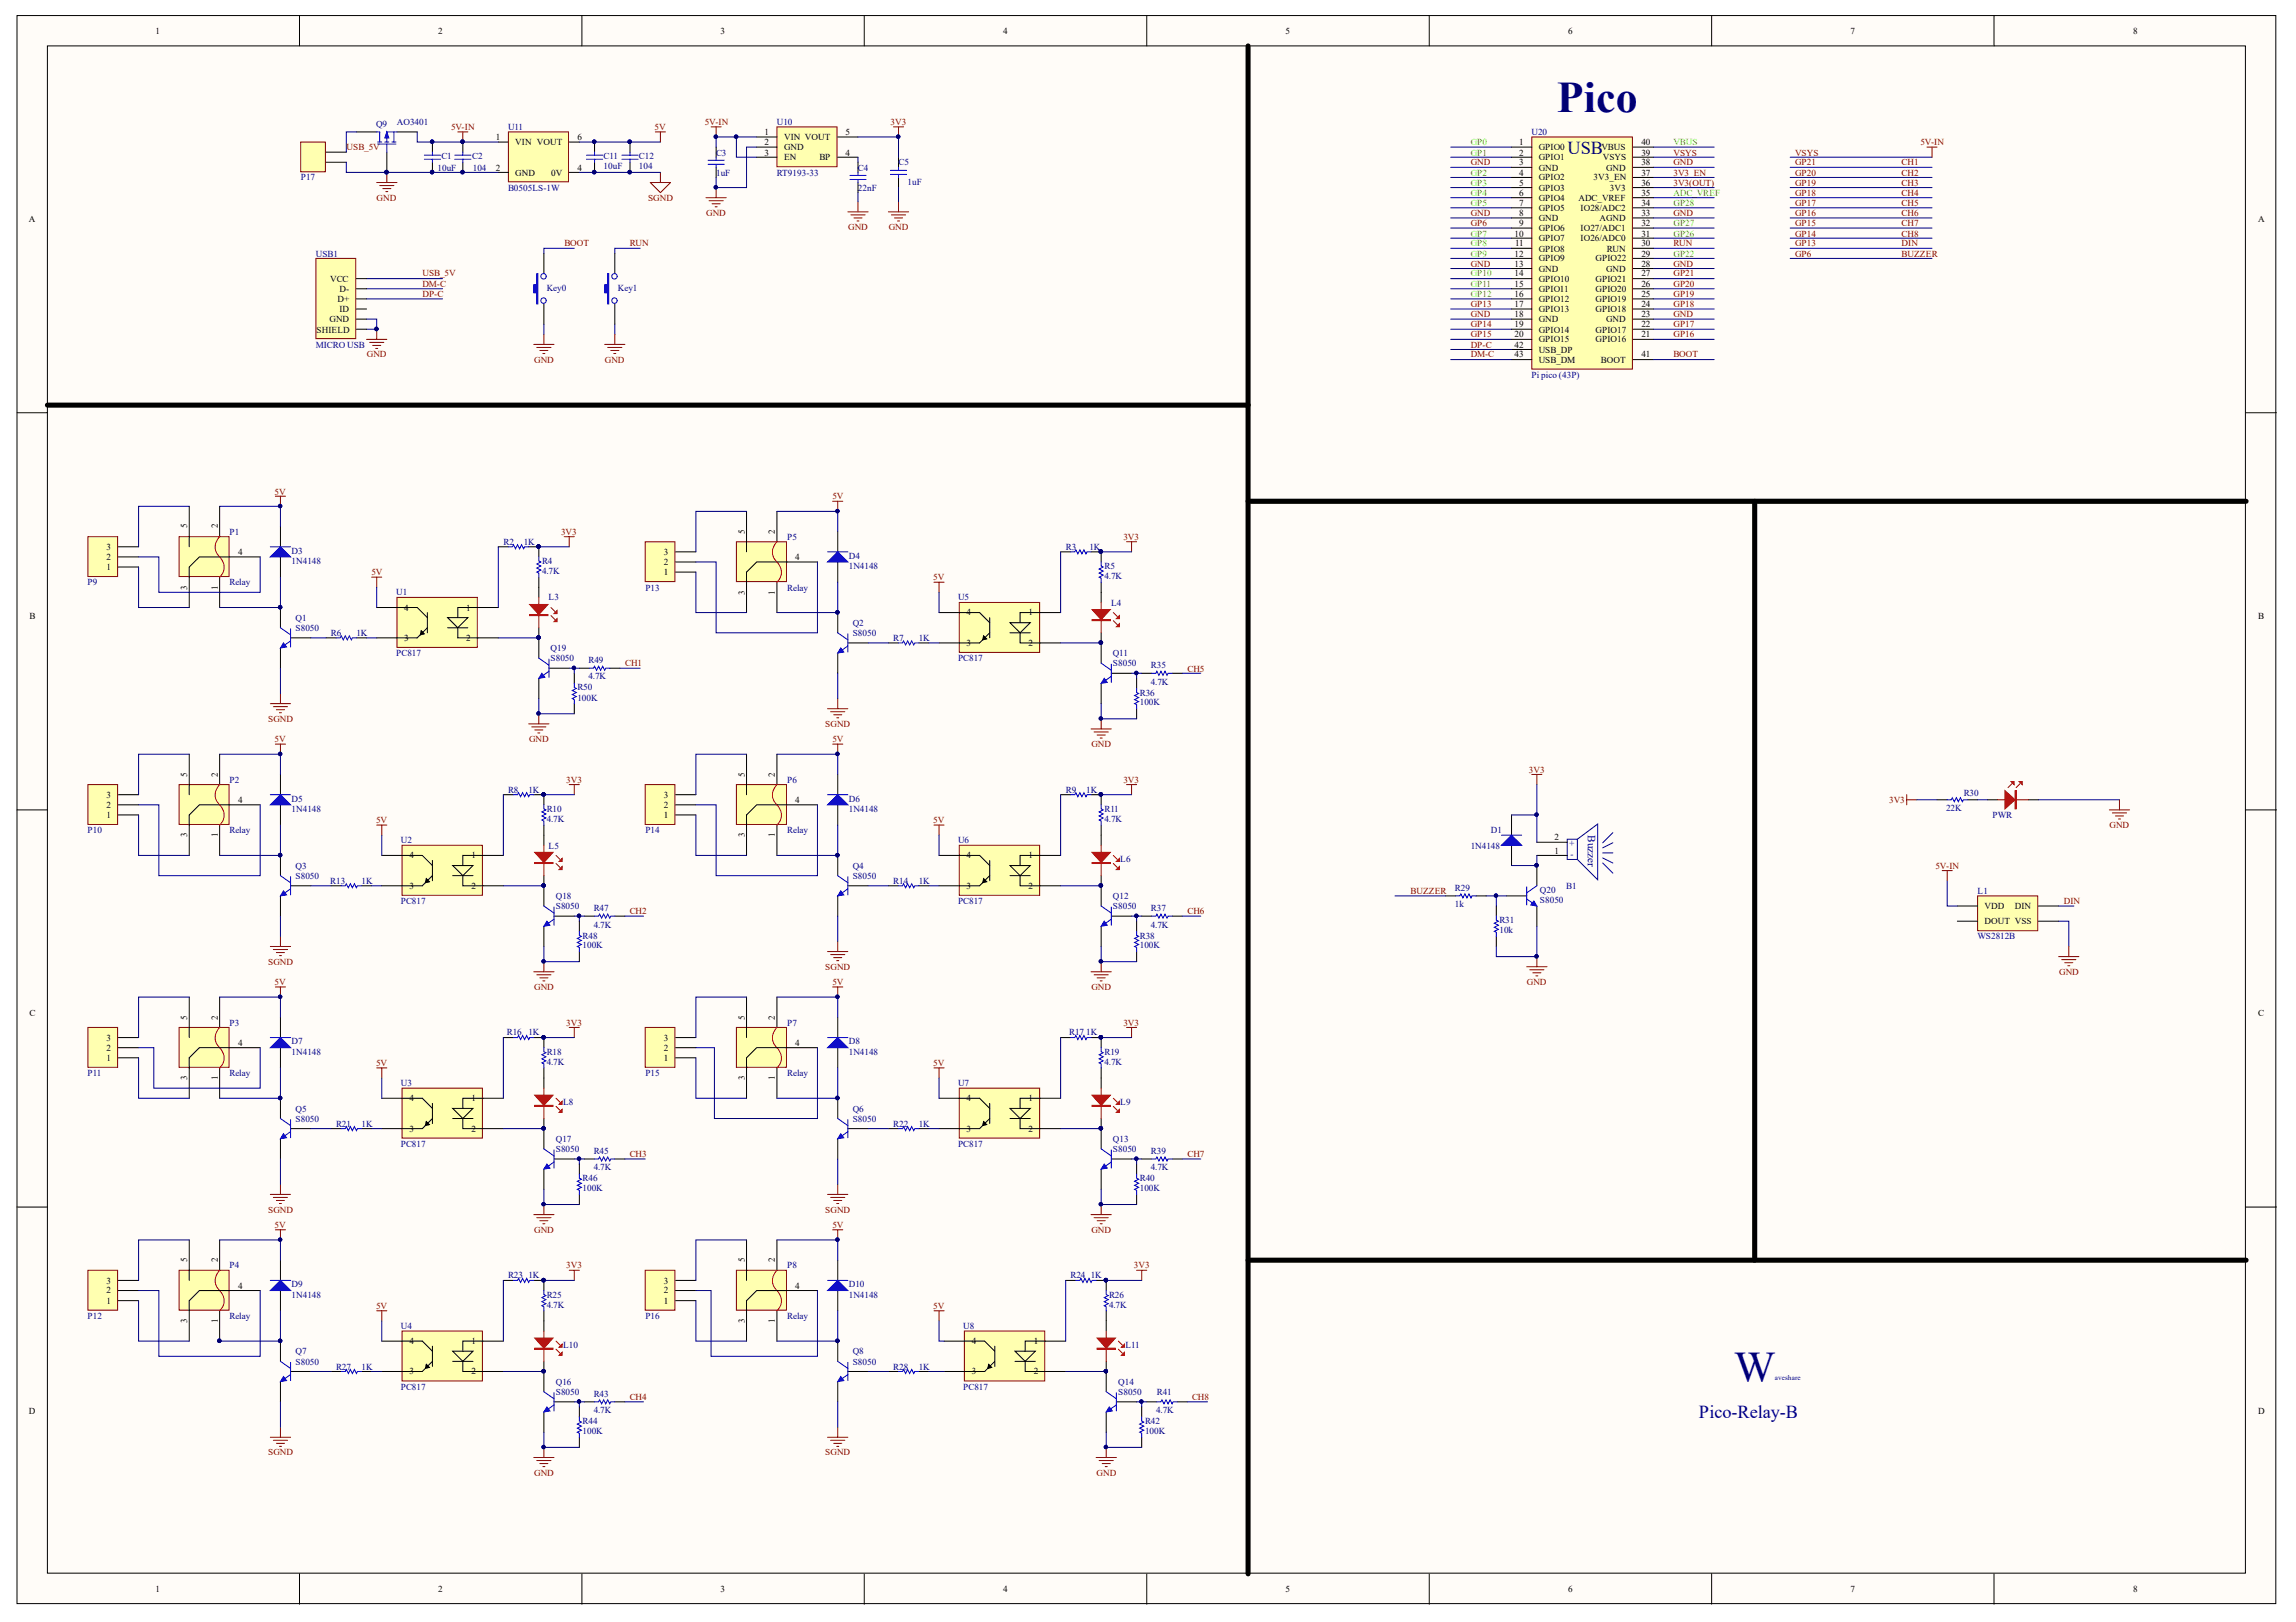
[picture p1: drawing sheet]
<svg xmlns="http://www.w3.org/2000/svg" width="297mm" height="210mm" viewBox="0 0 297 210" stroke-linecap="round" stroke-linejoin="round" font-family="sans-serif">
<defs><g id="words">
<g font-size="5.7" fill="#000080">
<text x="201.4" y="14.5">Pico</text>
<text x="224.4" y="178.9">W</text>
</g>
<g font-size="2.4" fill="#000080">
<text x="202.8" y="19.9">USB</text>
<text x="219.8" y="183.5">Pico-Relay-B</text>
</g>
<text font-size="1.4" fill="#000080" x="205.4" y="108.1" transform="rotate(90 205.4 108.1)">Buzzer</text>
<g font-size="1.2">
<text x="20.1" y="4.4">1</text>
<text x="56.7" y="4.4">2</text>
<text x="93.2" y="4.4">3</text>
<text x="129.8" y="4.4">4</text>
<text x="166.3" y="4.4">5</text>
<text x="202.9" y="4.4">6</text>
<text x="239.4" y="4.4">7</text>
<text x="276" y="4.4">8</text>
<text x="98.9" y="17.5">1</text>
<text x="109.4" y="17.5">5</text>
<text x="64.1" y="18.1">1</text>
<text x="64.1" y="22.1">2</text>
<text x="66.7" y="18.8">VIN VOUT</text>
<text x="66.7" y="22.7">GND</text>
<text x="71.3" y="22.7">0V</text>
<text x="74.7" y="22.1">4</text>
<text x="74.7" y="18.1">6</text>
<text x="98.9" y="18.8">2</text>
<text x="98.9" y="20.1">3</text>
<text x="101.4" y="18.1">VIN VOUT</text>
<text x="101.4" y="19.4">GND</text>
<text x="101.4" y="20.7">EN</text>
<text x="106" y="20.7">BP</text>
<text x="109.4" y="20.1">4</text>
<text x="196.5" y="18.8">1</text>
<text x="196.5" y="20.1">2</text>
<text x="196.5" y="21.4">3</text>
<text x="196.5" y="22.7">4</text>
<text x="199.1" y="19.4">GPIO0</text>
<text x="199.1" y="20.7">GPIO1</text>
<text x="199.1" y="22.1">GND</text>
<text x="199.1" y="23.3">GPIO2</text>
<text x="206.2" y="23.3">3V3_EN</text>
<text x="207.2" y="19.4">VBUS</text>
<text x="207.4" y="20.7">VSYS</text>
<text x="207.8" y="22.1">GND</text>
<text x="212.3" y="22.7">37</text>
<text x="212.3" y="21.4">38</text>
<text x="212.3" y="20.1">39</text>
<text x="212.3" y="18.8">40</text>
<text x="3.7" y="28.7">A</text>
<text x="196.5" y="24">5</text>
<text x="196.5" y="25.4">6</text>
<text x="196.5" y="26.6">7</text>
<text x="196.5" y="28">8</text>
<text x="196.5" y="29.3">9</text>
<text x="199.1" y="24.7">GPIO3</text>
<text x="199.1" y="26">GPIO4</text>
<text x="199.1" y="27.3">GPIO5</text>
<text x="199.1" y="28.6">GND</text>
<text x="199.1" y="29.9">GPIO6</text>
<text x="204.2" y="26">ADC_VREF</text>
<text x="204.5" y="29.9">IO27/ADC1</text>
<text x="204.5" y="27.3">IO28/ADC2</text>
<text x="206.9" y="28.6">AGND</text>
<text x="208.3" y="24.7">3V3</text>
<text x="212.3" y="29.3">32</text>
<text x="212.3" y="28">33</text>
<text x="212.3" y="26.6">34</text>
<text x="212.3" y="25.4">35</text>
<text x="212.3" y="24">36</text>
<text x="292.1" y="28.7">A</text>
<text x="195.9" y="30.6">10</text>
<text x="195.9" y="33.2">12</text>
<text x="195.9" y="34.5">13</text>
<text x="195.9" y="35.8">14</text>
<text x="196" y="31.9">11</text>
<text x="199.1" y="31.2">GPIO7</text>
<text x="199.1" y="32.6">GPIO8</text>
<text x="199.1" y="33.8">GPIO9</text>
<text x="199.1" y="35.2">GND</text>
<text x="204.5" y="31.2">IO26/ADC0</text>
<text x="206.4" y="33.8">GPIO22</text>
<text x="207.8" y="35.2">GND</text>
<text x="207.9" y="32.6">RUN</text>
<text x="212.3" y="35.8">27</text>
<text x="212.3" y="34.5">28</text>
<text x="212.3" y="33.2">29</text>
<text x="212.3" y="31.9">30</text>
<text x="212.3" y="30.6">31</text>
<text x="42.6" y="41.7">GND</text>
<text x="42.7" y="36.4">VCC</text>
<text x="43.7" y="39.1">D+</text>
<text x="43.9" y="37.8">D-</text>
<text x="43.9" y="40.4">ID</text>
<text x="195.9" y="37.1">15</text>
<text x="195.9" y="38.4">16</text>
<text x="195.9" y="39.7">17</text>
<text x="195.9" y="41">18</text>
<text x="199.1" y="36.4">GPIO10</text>
<text x="199.1" y="37.8">GPIO11</text>
<text x="199.1" y="39.1">GPIO12</text>
<text x="199.1" y="40.4">GPIO13</text>
<text x="199.1" y="41.7">GND</text>
<text x="206.4" y="40.4">GPIO18</text>
<text x="206.4" y="39.1">GPIO19</text>
<text x="206.4" y="37.8">GPIO20</text>
<text x="206.4" y="36.4">GPIO21</text>
<text x="207.8" y="41.7">GND</text>
<text x="212.3" y="41">23</text>
<text x="212.3" y="39.7">24</text>
<text x="212.3" y="38.4">25</text>
<text x="212.3" y="37.1">26</text>
<text x="40.9" y="43">SHIELD</text>
<text x="195.9" y="42.4">19</text>
<text x="195.9" y="43.6">20</text>
<text x="195.9" y="45">42</text>
<text x="195.9" y="46.2">43</text>
<text x="199.1" y="43">GPIO14</text>
<text x="199.1" y="44.3">GPIO15</text>
<text x="199.1" y="45.7">USB_DP</text>
<text x="199.1" y="46.9">USB_DM</text>
<text x="206.4" y="44.3">GPIO16</text>
<text x="206.4" y="43">GPIO17</text>
<text x="207.1" y="46.9">BOOT</text>
<text x="212.3" y="43.6">21</text>
<text x="212.3" y="42.4">22</text>
<text x="212.3" y="46.2">41</text>
<text x="13.8" y="71.2">3</text>
<text x="24.2" y="68.4" transform="rotate(-90 24.2 68.4)">5</text>
<text x="28.2" y="68.4" transform="rotate(-90 28.2 68.4)">2</text>
<text x="30.8" y="71.9">4</text>
<text x="85.9" y="71.9">3</text>
<text x="96.4" y="69.1" transform="rotate(-90 96.4 69.1)">5</text>
<text x="100.3" y="69.1" transform="rotate(-90 100.3 69.1)">2</text>
<text x="13.8" y="73.8">1</text>
<text x="13.8" y="72.4">2</text>
<text x="24.2" y="76.3" transform="rotate(-90 24.2 76.3)">3</text>
<text x="28.2" y="76.3" transform="rotate(-90 28.2 76.3)">1</text>
<text x="85.9" y="74.5">1</text>
<text x="85.9" y="73.1">2</text>
<text x="96.4" y="77" transform="rotate(-90 96.4 77)">3</text>
<text x="100.3" y="77" transform="rotate(-90 100.3 77)">1</text>
<text x="102.9" y="72.4">4</text>
<text x="3.8" y="80.1">B</text>
<text x="52.3" y="82.9">3</text>
<text x="52.3" y="79">4</text>
<text x="60.3" y="79">1</text>
<text x="60.3" y="82.9">2</text>
<text x="125" y="83.6">3</text>
<text x="125" y="79.6">4</text>
<text x="133.1" y="79.6">1</text>
<text x="133.1" y="83.6">2</text>
<text x="292.1" y="80.1">B</text>
<text x="24.2" y="100.5" transform="rotate(-90 24.2 100.5)">5</text>
<text x="28.2" y="100.5" transform="rotate(-90 28.2 100.5)">2</text>
<text x="96.4" y="100.5" transform="rotate(-90 96.4 100.5)">5</text>
<text x="100.3" y="100.5" transform="rotate(-90 100.3 100.5)">2</text>
<text x="13.8" y="105.8">1</text>
<text x="13.8" y="104.6">2</text>
<text x="13.8" y="103.2">3</text>
<text x="30.8" y="103.9">4</text>
<text x="85.9" y="105.8">1</text>
<text x="85.9" y="104.6">2</text>
<text x="85.9" y="103.2">3</text>
<text x="102.9" y="103.9">4</text>
<text x="24.2" y="108.4" transform="rotate(-90 24.2 108.4)">3</text>
<text x="28.2" y="108.4" transform="rotate(-90 28.2 108.4)">1</text>
<text x="53" y="111.1">4</text>
<text x="61" y="111.1">1</text>
<text x="96.4" y="108.4" transform="rotate(-90 96.4 108.4)">3</text>
<text x="100.3" y="108.4" transform="rotate(-90 100.3 108.4)">1</text>
<text x="125" y="111.1">4</text>
<text x="133.1" y="111.1">1</text>
<text x="201.1" y="110.5">1</text>
<text x="201.1" y="108.7">2</text>
<text x="53" y="115">3</text>
<text x="61" y="115">2</text>
<text x="125" y="115">3</text>
<text x="133.1" y="115">2</text>
<text x="256.8" y="117.7">VDD</text>
<text x="256.8" y="119.6">DOUT VSS</text>
<text x="260.7" y="117.7">DIN</text>
<text x="3.8" y="131.5">C</text>
<text x="24.2" y="132" transform="rotate(-90 24.2 132)">5</text>
<text x="28.2" y="132" transform="rotate(-90 28.2 132)">2</text>
<text x="96.4" y="132" transform="rotate(-90 96.4 132)">5</text>
<text x="100.3" y="132" transform="rotate(-90 100.3 132)">2</text>
<text x="292.1" y="131.5">C</text>
<text x="13.8" y="137.3">1</text>
<text x="13.8" y="136">2</text>
<text x="13.8" y="134.7">3</text>
<text x="30.8" y="135.3">4</text>
<text x="85.9" y="137.3">1</text>
<text x="85.9" y="136">2</text>
<text x="85.9" y="134.7">3</text>
<text x="102.9" y="135.3">4</text>
<text x="24.2" y="139.8" transform="rotate(-90 24.2 139.8)">3</text>
<text x="28.2" y="139.8" transform="rotate(-90 28.2 139.8)">1</text>
<text x="53" y="142.5">4</text>
<text x="61" y="142.5">1</text>
<text x="96.4" y="139.8" transform="rotate(-90 96.4 139.8)">3</text>
<text x="100.3" y="139.8" transform="rotate(-90 100.3 139.8)">1</text>
<text x="125" y="142.5">4</text>
<text x="133.1" y="142.5">1</text>
<text x="53" y="146.5">3</text>
<text x="61" y="146.5">2</text>
<text x="125" y="146.5">3</text>
<text x="133.1" y="146.5">2</text>
<text x="13.8" y="167.4">2</text>
<text x="13.8" y="166.1">3</text>
<text x="24.2" y="163.3" transform="rotate(-90 24.2 163.3)">5</text>
<text x="28.2" y="163.3" transform="rotate(-90 28.2 163.3)">2</text>
<text x="30.8" y="166.8">4</text>
<text x="85.9" y="167.4">2</text>
<text x="85.9" y="166.1">3</text>
<text x="96.4" y="163.3" transform="rotate(-90 96.4 163.3)">5</text>
<text x="100.3" y="163.3" transform="rotate(-90 100.3 163.3)">2</text>
<text x="102.9" y="166.8">4</text>
<text x="13.8" y="168.7">1</text>
<text x="24.2" y="171.3" transform="rotate(-90 24.2 171.3)">3</text>
<text x="28.2" y="171.3" transform="rotate(-90 28.2 171.3)">1</text>
<text x="53" y="174">4</text>
<text x="61" y="174">1</text>
<text x="85.9" y="168.7">1</text>
<text x="96.4" y="171.3" transform="rotate(-90 96.4 171.3)">3</text>
<text x="100.3" y="171.3" transform="rotate(-90 100.3 171.3)">1</text>
<text x="125.7" y="174">4</text>
<text x="133.8" y="174">1</text>
<text x="53" y="177.8">3</text>
<text x="61" y="177.8">2</text>
<text x="125.7" y="177.8">3</text>
<text x="133.8" y="177.8">2</text>
<text x="3.7" y="182.9">D</text>
<text x="292.1" y="182.9">D</text>
<text x="20.1" y="206">1</text>
<text x="56.7" y="206">2</text>
<text x="93.2" y="206">3</text>
<text x="129.8" y="206">4</text>
<text x="166.3" y="206">5</text>
<text x="202.9" y="206">6</text>
<text x="239.4" y="206">7</text>
<text x="276" y="206">8</text>
</g>
<g font-size="1.2" fill="#000080">
<text x="48.6" y="16.4">Q9</text>
<text x="51.4" y="16.2">AO3401</text>
<text x="65.7" y="16.8">U11</text>
<text x="100.5" y="16.2">U10</text>
<text x="198.1" y="17.5">U20</text>
<text x="38.9" y="23.3">P17</text>
<text x="56.6" y="22.1">10uF</text>
<text x="57.1" y="20.6">C1</text>
<text x="61.1" y="20.6">C2</text>
<text x="61.2" y="22.1">104</text>
<text x="78.1" y="21.9">10uF</text>
<text x="78.1" y="20.6">C11</text>
<text x="82.7" y="20.6">C12</text>
<text x="82.7" y="21.9">104</text>
<text x="92.6" y="20.1">C3</text>
<text x="92.6" y="22.7">1uF</text>
<text x="100.5" y="22.7">RT9193-33</text>
<text x="111" y="22.1">C4</text>
<text x="116.2" y="21.4">C5</text>
<text x="117.4" y="23.9">1uF</text>
<text x="65.7" y="24.7">B0505LS-1W</text>
<text x="111" y="24.7">22nF</text>
<text x="40.9" y="33.2">USB1</text>
<text x="70.7" y="37.6">Key0</text>
<text x="79.9" y="37.6">Key1</text>
<text x="40.9" y="45">MICRO USB</text>
<text x="198.1" y="48.9">Pi pico (43P)</text>
<text x="29.7" y="69.2">P1</text>
<text x="37.7" y="71.7">D3</text>
<text x="65.1" y="70.5">R2</text>
<text x="67.8" y="70.5">1K</text>
<text x="101.9" y="69.8">P5</text>
<text x="137.9" y="71.2">R3</text>
<text x="140.9" y="71.2">1K</text>
<text x="11.3" y="75.7">P9</text>
<text x="29.7" y="75.7">Relay</text>
<text x="37.7" y="73">1N4148</text>
<text x="51.3" y="77">U1</text>
<text x="70.1" y="73">R4</text>
<text x="70.1" y="74.3">4.7K</text>
<text x="71" y="77.7">L3</text>
<text x="83.5" y="76.4">P13</text>
<text x="101.9" y="76.4">Relay</text>
<text x="109.8" y="72.4">D4</text>
<text x="109.8" y="73.6">1N4148</text>
<text x="123.9" y="77.7">U5</text>
<text x="142.9" y="73.6">R5</text>
<text x="142.9" y="75">4.7K</text>
<text x="38.2" y="80.3">Q1</text>
<text x="38.2" y="81.7">S8050</text>
<text x="42.8" y="82.3">R6</text>
<text x="46.1" y="82.3">1K</text>
<text x="110.3" y="81">Q2</text>
<text x="110.3" y="82.3">S8050</text>
<text x="115.6" y="82.9">R7</text>
<text x="118.9" y="82.9">1K</text>
<text x="143.7" y="78.4">L4</text>
<text x="51.3" y="84.9">PC817</text>
<text x="71.2" y="84.3">Q19</text>
<text x="71.2" y="85.5">S8050</text>
<text x="74.7" y="89.4">R50</text>
<text x="76.1" y="85.8">R49</text>
<text x="76.1" y="87.9">4.7K</text>
<text x="123.9" y="85.5">PC817</text>
<text x="144" y="85">Q11</text>
<text x="144" y="86.2">S8050</text>
<text x="148.9" y="86.5">R35</text>
<text x="148.9" y="88.6">4.7K</text>
<text x="74.7" y="90.7">100K</text>
<text x="147.5" y="90">R36</text>
<text x="147.5" y="91.3">100K</text>
<text x="29.7" y="101.3">P2</text>
<text x="101.9" y="101.3">P6</text>
<text x="11.3" y="107.9">P10</text>
<text x="29.7" y="107.9">Relay</text>
<text x="37.7" y="103.8">D5</text>
<text x="37.7" y="105.1">1N4148</text>
<text x="65.7" y="102.6">R8</text>
<text x="68.4" y="102.6">1K</text>
<text x="70.7" y="105.1">R10</text>
<text x="70.7" y="106.4">4.7K</text>
<text x="83.5" y="107.9">P14</text>
<text x="101.9" y="107.9">Relay</text>
<text x="109.8" y="103.8">D6</text>
<text x="109.8" y="105.1">1N4148</text>
<text x="137.9" y="102.6">R9</text>
<text x="140.5" y="102.6">1K</text>
<text x="142.9" y="105.1">R11</text>
<text x="142.9" y="106.4">4.7K</text>
<text x="192.9" y="107.9">D1</text>
<text x="251.8" y="104.9">22K</text>
<text x="254.1" y="103">R30</text>
<text x="257.8" y="105.8">PWR</text>
<text x="38.2" y="112.4">Q3</text>
<text x="38.2" y="113.7">S8050</text>
<text x="51.9" y="109.1">U2</text>
<text x="71" y="109.8">L5</text>
<text x="110.3" y="112.4">Q4</text>
<text x="110.3" y="113.7">S8050</text>
<text x="123.9" y="109.1">U6</text>
<text x="144.9" y="111.6">L6</text>
<text x="190.3" y="109.8">1N4148</text>
<text x="203.5" y="110.4" transform="rotate(-180 203.5 110.4)">-</text>
<text x="203.7" y="108.7" transform="rotate(-180 203.7 108.7)">+</text>
<text x="42.7" y="114.4">R13</text>
<text x="46.8" y="114.4">1K</text>
<text x="51.9" y="117">PC817</text>
<text x="71.9" y="116.3">Q18</text>
<text x="71.9" y="117.7">S8050</text>
<text x="76.8" y="117.9">R47</text>
<text x="115.6" y="114.4">R14</text>
<text x="118.9" y="114.4">1K</text>
<text x="123.9" y="117">PC817</text>
<text x="144" y="116.3">Q12</text>
<text x="144" y="117.7">S8050</text>
<text x="148.9" y="117.9">R37</text>
<text x="188.2" y="115.3">R29</text>
<text x="188.2" y="117.4">1k</text>
<text x="194" y="119.4">R31</text>
<text x="199.2" y="115.6">Q20</text>
<text x="199.2" y="116.8">S8050</text>
<text x="202.6" y="115">B1</text>
<text x="255.8" y="115.7">L1</text>
<text x="75.4" y="121.5">R48</text>
<text x="75.4" y="122.7">100K</text>
<text x="76.8" y="120">4.7K</text>
<text x="147.5" y="121.5">R38</text>
<text x="147.5" y="122.7">100K</text>
<text x="148.9" y="120">4.7K</text>
<text x="194" y="120.8">10k</text>
<text x="255.8" y="121.6">WS2812B</text>
<text x="29.7" y="132.7">P3</text>
<text x="37.7" y="135.2">D7</text>
<text x="37.7" y="136.5">1N4148</text>
<text x="65.6" y="134">R16</text>
<text x="68.4" y="134">1K</text>
<text x="70.7" y="136.5">R18</text>
<text x="70.7" y="137.8">4.7K</text>
<text x="101.9" y="132.7">P7</text>
<text x="109.8" y="135.2">D8</text>
<text x="109.8" y="136.5">1N4148</text>
<text x="138.3" y="134">R17</text>
<text x="140.5" y="134">1K</text>
<text x="142.9" y="136.5">R19</text>
<text x="142.9" y="137.8">4.7K</text>
<text x="11.3" y="139.2">P11</text>
<text x="29.7" y="139.2">Relay</text>
<text x="38.2" y="143.9">Q5</text>
<text x="51.9" y="140.6">U3</text>
<text x="72.8" y="143">L8</text>
<text x="83.5" y="139.2">P15</text>
<text x="101.9" y="139.2">Relay</text>
<text x="110.3" y="143.9">Q6</text>
<text x="123.9" y="140.6">U7</text>
<text x="144.9" y="143">L9</text>
<text x="38.2" y="145.1">S8050</text>
<text x="43.5" y="145.8">R21</text>
<text x="46.8" y="145.8">1K</text>
<text x="51.9" y="148.4">PC817</text>
<text x="71.9" y="147.8">Q17</text>
<text x="71.9" y="149.1">S8050</text>
<text x="76.8" y="149.4">R45</text>
<text x="110.3" y="145.1">S8050</text>
<text x="115.6" y="145.8">R22</text>
<text x="118.9" y="145.8">1K</text>
<text x="123.9" y="148.4">PC817</text>
<text x="144" y="147.8">Q13</text>
<text x="144" y="149.1">S8050</text>
<text x="148.9" y="149.4">R39</text>
<text x="75.4" y="152.8">R46</text>
<text x="75.4" y="154.2">100K</text>
<text x="76.8" y="151.4">4.7K</text>
<text x="147.5" y="152.8">R40</text>
<text x="147.5" y="154.2">100K</text>
<text x="148.9" y="151.4">4.7K</text>
<text x="29.7" y="164.2">P4</text>
<text x="37.7" y="166.6">D9</text>
<text x="37.7" y="168">1N4148</text>
<text x="65.7" y="165.4">R23</text>
<text x="68.4" y="165.4">1K</text>
<text x="70.7" y="168">R25</text>
<text x="101.9" y="164.2">P8</text>
<text x="109.8" y="166.6">D10</text>
<text x="109.8" y="168">1N4148</text>
<text x="138.5" y="165.4">R24</text>
<text x="141.1" y="165.4">1K</text>
<text x="143.5" y="168">R26</text>
<text x="11.3" y="170.7">P12</text>
<text x="29.7" y="170.7">Relay</text>
<text x="51.9" y="172">U4</text>
<text x="70.7" y="169.2">4.7K</text>
<text x="83.5" y="170.7">P16</text>
<text x="101.9" y="170.7">Relay</text>
<text x="124.6" y="172">U8</text>
<text x="143.5" y="169.2">4.7K</text>
<text x="38.2" y="175.2">Q7</text>
<text x="38.2" y="176.6">S8050</text>
<text x="43.5" y="177.3">R27</text>
<text x="46.8" y="177.3">1K</text>
<text x="51.9" y="179.9">PC817</text>
<text x="71.9" y="179.2">Q16</text>
<text x="72.8" y="174.5">L10</text>
<text x="110.3" y="175.2">Q8</text>
<text x="110.3" y="176.6">S8050</text>
<text x="115.6" y="177.3">R28</text>
<text x="118.9" y="177.3">1K</text>
<text x="124.6" y="179.9">PC817</text>
<text x="144.7" y="179.2">Q14</text>
<text x="145.6" y="174.5">L11</text>
<text x="71.9" y="180.5">S8050</text>
<text x="75.4" y="184.3">R44</text>
<text x="75.4" y="185.6">100K</text>
<text x="76.8" y="180.7">R43</text>
<text x="76.8" y="182.8">4.7K</text>
<text x="144.7" y="180.5">S8050</text>
<text x="148.1" y="184.3">R42</text>
<text x="148.1" y="185.6">100K</text>
<text x="149.6" y="182.8">4.7K</text>
<text x="149.7" y="180.5">R41</text>
</g>
<g font-size="1.2" fill="#800000">
<text x="58.4" y="16.8">5V-IN</text>
<text x="84.7" y="16.8">5V</text>
<text x="91.2" y="16.2">5V-IN</text>
<text x="115.2" y="16.2">3V3</text>
<text x="44.8" y="19.4">USB_5V</text>
<text x="190.3" y="21.4">GND</text>
<text x="216.5" y="21.4">GND</text>
<text x="216.5" y="22.7">3V3_EN</text>
<text x="216.5" y="20.1">VSYS</text>
<text x="232.2" y="21.4">GP21</text>
<text x="232.2" y="22.7">GP20</text>
<text x="232.2" y="20.1">VSYS</text>
<text x="246" y="21.4">CH1</text>
<text x="246" y="22.7">CH2</text>
<text x="248.5" y="18.8">5V-IN</text>
<text x="48.7" y="26">GND</text>
<text x="83.8" y="26">SGND</text>
<text x="91.4" y="28">GND</text>
<text x="109.7" y="29.8">GND</text>
<text x="115" y="29.8">GND</text>
<text x="190.3" y="28">GND</text>
<text x="190.3" y="29.3">GP6</text>
<text x="216.5" y="28">GND</text>
<text x="216.5" y="24">3V3(OUT)</text>
<text x="232.2" y="24">GP19</text>
<text x="232.2" y="25.4">GP18</text>
<text x="232.2" y="26.6">GP17</text>
<text x="232.2" y="28">GP16</text>
<text x="232.2" y="29.3">GP15</text>
<text x="246" y="24">CH3</text>
<text x="246" y="25.4">CH4</text>
<text x="246" y="26.6">CH5</text>
<text x="246" y="28">CH6</text>
<text x="246" y="29.3">CH7</text>
<text x="54.7" y="35.8">USB_5V</text>
<text x="73" y="31.9">BOOT</text>
<text x="81.5" y="31.9">RUN</text>
<text x="190.3" y="34.5">GND</text>
<text x="216.5" y="35.8">GP21</text>
<text x="216.5" y="34.5">GND</text>
<text x="216.5" y="31.9">RUN</text>
<text x="232.2" y="30.6">GP14</text>
<text x="232.2" y="31.9">GP13</text>
<text x="232.2" y="33.2">GP6</text>
<text x="246" y="30.6">CH8</text>
<text x="246" y="31.9">DIN</text>
<text x="246" y="33.2">BUZZER</text>
<text x="54.7" y="38.4">DP-C</text>
<text x="54.7" y="37.1">DM-C</text>
<text x="190.3" y="41">GND</text>
<text x="190.3" y="39.7">GP13</text>
<text x="216.5" y="41">GND</text>
<text x="216.5" y="39.7">GP18</text>
<text x="216.5" y="38.4">GP19</text>
<text x="216.5" y="37.1">GP20</text>
<text x="47.5" y="46.2">GND</text>
<text x="69.1" y="46.9">GND</text>
<text x="78.3" y="46.9">GND</text>
<text x="190.3" y="43.6">GP15</text>
<text x="190.3" y="42.4">GP14</text>
<text x="190.3" y="45">DP-C</text>
<text x="190.3" y="46.2">DM-C</text>
<text x="216.5" y="43.6">GP16</text>
<text x="216.5" y="42.4">GP17</text>
<text x="216.5" y="46.2">BOOT</text>
<text x="35.5" y="64">5V</text>
<text x="107.7" y="64.6">5V</text>
<text x="72.6" y="69.2">3V3</text>
<text x="145.3" y="69.8">3V3</text>
<text x="48.1" y="74.5">5V</text>
<text x="120.7" y="75.1">5V</text>
<text x="80.9" y="86.2">CH1</text>
<text x="153.6" y="86.9">CH5</text>
<text x="34.7" y="93.4">SGND</text>
<text x="106.8" y="94.1">SGND</text>
<text x="35.5" y="96">5V</text>
<text x="68.4" y="96">GND</text>
<text x="73.3" y="101.3">3V3</text>
<text x="107.7" y="96">5V</text>
<text x="141.2" y="96.7">GND</text>
<text x="145.3" y="101.3">3V3</text>
<text x="197.8" y="100">3V3</text>
<text x="48.6" y="106.5">5V</text>
<text x="120.7" y="106.5">5V</text>
<text x="244.4" y="103.9">3V3</text>
<text x="272.9" y="107.2">GND</text>
<text x="250.4" y="112.4">5V-IN</text>
<text x="81.5" y="118.3">CH2</text>
<text x="153.6" y="118.3">CH6</text>
<text x="182.5" y="115.7">BUZZER</text>
<text x="267" y="117">DIN</text>
<text x="34.7" y="124.9">SGND</text>
<text x="106.8" y="125.5">SGND</text>
<text x="35.5" y="127.5">5V</text>
<text x="69.1" y="128.1">GND</text>
<text x="107.7" y="127.5">5V</text>
<text x="141.2" y="128.1">GND</text>
<text x="197.5" y="127.5">GND</text>
<text x="266.4" y="126.1">GND</text>
<text x="48.6" y="138">5V</text>
<text x="73.3" y="132.7">3V3</text>
<text x="120.7" y="138">5V</text>
<text x="145.3" y="132.7">3V3</text>
<text x="81.5" y="149.7">CH3</text>
<text x="153.6" y="149.7">CH7</text>
<text x="34.7" y="157">SGND</text>
<text x="35.5" y="158.9">5V</text>
<text x="69.1" y="159.6">GND</text>
<text x="106.8" y="157">SGND</text>
<text x="107.7" y="158.9">5V</text>
<text x="141.2" y="159.6">GND</text>
<text x="73.3" y="164.2">3V3</text>
<text x="146.7" y="164.2">3V3</text>
<text x="48.6" y="169.4">5V</text>
<text x="120.7" y="169.4">5V</text>
<text x="81.5" y="181.1">CH4</text>
<text x="154.2" y="181.1">CH8</text>
<text x="34.7" y="188.3">SGND</text>
<text x="69.1" y="191">GND</text>
<text x="106.8" y="188.3">SGND</text>
<text x="141.9" y="191">GND</text>
</g>
<g font-size="1.2" fill="#0f0">
<text x="190.3" y="18.8">GP0</text>
<text x="190.3" y="20.1">GP1</text>
<text x="190.3" y="22.7">GP2</text>
<text x="216.5" y="18.8">VBUS</text>
<text x="190.3" y="24">GP3</text>
<text x="190.3" y="25.4">GP4</text>
<text x="190.3" y="26.6">GP5</text>
<text x="216.5" y="29.3">GP27</text>
<text x="216.5" y="26.6">GP28</text>
<text x="216.5" y="25.4">ADC_VREF</text>
<text x="190.3" y="30.6">GP7</text>
<text x="190.3" y="31.9">GP8</text>
<text x="190.3" y="33.2">GP9</text>
<text x="190.3" y="35.8">GP10</text>
<text x="216.5" y="33.2">GP22</text>
<text x="216.5" y="30.6">GP26</text>
<text x="190.3" y="37.1">GP11</text>
<text x="190.3" y="38.4">GP12</text>
</g>
<text font-size=".9" fill="#000080" x="229.6" y="178.6">aveshare</text>
</g></defs>
<g fill="#fffcf8" stroke="#000" stroke-width=".13">
<path d="M2.2 2h292.2v205.5h-292.2z"/>
<path d="M6.1 5.9h284.4v197.7h-284.4z"/>
</g>
<g fill="none" stroke="#000" stroke-width=".13">
<path d="M38.7 2v3.9M75.3 2v3.9M111.8 2v3.9M148.4 2v3.9M184.9 2v3.9M221.4 2v3.9M258 2v3.9M2.2 53.4h3.9M290.6 53.4h3.9M36.3 78.6v2.6M36.3 83.9v2.6M37.6 82.5h2.6"/>
<path d="M2.2 104.8h3.9M290.6 104.8h3.9M2.2 156.2h3.9M290.6 156.2h3.9M38.7 203.7v3.9M75.3 203.7v3.9M111.8 203.7v3.9M148.4 203.7v3.9M184.9 203.7v3.9M221.4 203.7v3.9M258 203.7v3.9"/>
</g>
<path d="M35.6 64.2h1.3M36.3 64.2v1.3" fill="none" stroke="#800000" stroke-width=".13"/>
<g fill="#000080" stroke="#000080" stroke-width=".13">
<circle cx="36.2" cy="65.5" r=".22"/>
<circle cx="36.2" cy="78.6" r=".22"/>
</g>
<path d="M36.3 81.2l1.3 1M37.6 81.4v2.3M37.6 82.9l-.9 .7" fill="none" stroke="#00f" stroke-width=".13"/>
<path d="M36.7 83.2l.4 .5-.8 .2z" fill="#00f"/>
<path d="M65.8 70.8h.5l.1-.3 .3 .5 .3-.5 .2 .5 .3-.5 .2 .5 .2-.2h.5M69.7 72.1v.5l.3 .1-.6 .3 .6 .2-.6 .3 .6 .3-.6 .2 .3 .2v.5M36.7 83.2l.4 .5-.8 .2zM43.5 82.5h.5l.1-.2 .3 .5 .3-.5 .2 .5 .3-.5 .3 .5 .1-.3h.5M36.3 113.3l1.3 .9M37.6 113.5v2.3M37.6 115l-.9 .7" fill="none" stroke="#00f" stroke-width=".13"/>
<g fill="#000080" stroke="#000080" stroke-width=".13">
<circle cx="36.2" cy="78.6" r=".22"/>
<circle cx="69.7" cy="70.7" r=".22"/>
<circle cx="36.2" cy="97.6" r=".22"/>
<circle cx="36.2" cy="110.7" r=".22"/>
</g>
<path d="M48.1 74.7h1.3M48.7 74.7v1.3M73 69.5h1.3M73.6 69.5v1.3M35 91.1h2.6M35.4 91.5h1.8M35.6 96.3h1.3M35.8 91.8h1M36.2 92.2h.2M36.3 89.7v1.4M36.3 96.3v1.3" fill="none" stroke="#800000" stroke-width=".13"/>
<path d="M64.5 70.8h1.3M68.4 70.8h1.3v1.3M69.7 74.7v1.3M42.2 82.5h1.3M46.1 82.5h1.3M36.3 110.7v2.6M36.3 115.9v2.7M37.6 114.6h2.6" fill="none" stroke="#000" stroke-width=".13"/>
<path d="M36.7 115.3l.4 .5-.8 .1z" fill="#00f"/>
<path d="M36.7 115.3l.4 .5-.8 .1zM44.1 114.6h.6l.1-.2 .3 .5 .2-.5 .3 .5 .3-.5 .2 .5 .1-.3h.6M66.4 102.8h.6l.1-.2 .2 .5 .3-.5 .3 .5 .2-.5 .3 .5 .1-.3h.6M70.4 104.2v.5l.2 .1-.5 .3 .5 .2-.5 .3 .5 .3-.5 .2 .3 .1v.6M36.3 144.7l1.3 1M37.6 144.9v2.3M37.6 146.4l-.9 .7" fill="none" stroke="#00f" stroke-width=".13"/>
<g fill="#000080" stroke="#000080" stroke-width=".13">
<circle cx="36.2" cy="110.7" r=".22"/>
<circle cx="70.3" cy="102.8" r=".22"/>
<circle cx="36.2" cy="129" r=".22"/>
<circle cx="36.2" cy="142.1" r=".22"/>
</g>
<path d="M42.8 114.6h1.3M46.8 114.6h1.3M65.1 102.8h1.3M69.1 102.8h1.3v1.4M70.4 106.8v1.3M36.3 142.1v2.6M36.3 147.4v2.6M37.6 146.1h2.6" fill="none" stroke="#000" stroke-width=".13"/>
<path d="M48.7 106.8h1.3M49.4 106.8v1.3M73.6 101.5h1.4M74.3 101.5v1.3M35.6 127.7h1.3M36.3 127.7v1.3" fill="none" stroke="#800000" stroke-width=".13"/>
<path d="M36.7 146.7l.4 .5-.8 .2z" fill="#00f"/>
<path d="M66.4 134.3h.6l.1-.3 .2 .5 .3-.5 .3 .5 .2-.5 .3 .5 .1-.2h.6M70.4 135.6v.5l.2 .1-.5 .3 .5 .3-.5 .2 .5 .3-.5 .2 .3 .2v.5M36.7 146.7l.4 .5-.8 .2zM44.1 146.1h.6l.1-.3 .3 .5 .2-.5 .3 .5 .3-.5 .2 .5 .1-.2h.6M36.3 176.2l1.3 .9M37.6 176.3v2.4M37.6 177.9l-.9 .6" fill="none" stroke="#00f" stroke-width=".13"/>
<g fill="#000080" stroke="#000080" stroke-width=".13">
<circle cx="36.2" cy="142.1" r=".22"/>
<circle cx="70.3" cy="134.2" r=".22"/>
<circle cx="36.2" cy="160.4" r=".22"/>
<circle cx="36.2" cy="173.5" r=".22"/>
</g>
<path d="M65.1 134.3h1.3M69.1 134.3h1.3v1.3M70.4 138.2v1.3M42.8 146.1h1.3M46.8 146.1h1.3M36.3 173.6v2.6M36.3 178.8v2.6M37.6 177.5h2.6" fill="none" stroke="#000" stroke-width=".13"/>
<path d="M48.7 138.2h1.3M49.4 138.2v1.3M73.6 133h1.4M74.3 133v1.3M35.6 159.2h1.3M36.3 159.2v1.3" fill="none" stroke="#800000" stroke-width=".13"/>
<path d="M36.7 178.1l.4 .6-.8 .1z" fill="#00f"/>
<path d="M108.4 81.9l1.3 .9M109.7 82v2.4M109.7 83.6l-.9 .6M36.7 178.1l.4 .6-.8 .1zM44.1 177.5h.6l.1-.3 .3 .5 .2-.5 .3 .5 .3-.5 .2 .5 .1-.2h.6M66.4 165.7h.6l.1-.3 .2 .6 .3-.6 .3 .6 .2-.6 .3 .6 .1-.3h.6M70.4 167v.5l.2 .2-.5 .2 .5 .3-.5 .2 .5 .3-.5 .3 .3 .1v.5" fill="none" stroke="#00f" stroke-width=".13"/>
<g fill="#000080" stroke="#000080" stroke-width=".13">
<circle cx="36.2" cy="173.5" r=".22"/>
<circle cx="70.3" cy="165.7" r=".22"/>
<circle cx="108.3" cy="66.1" r=".22"/>
<circle cx="108.3" cy="79.2" r=".22"/>
</g>
<path d="M108.4 79.3v2.6M108.4 84.5v2.6M109.7 83.2h2.6M42.8 177.5h1.3M46.8 177.5h1.3M65.1 165.7h1.3M69.1 165.7h1.3v1.3M70.4 169.6v1.3" fill="none" stroke="#000" stroke-width=".13"/>
<path d="M107.7 64.9h1.3M108.4 64.9v1.3M48.7 169.6h1.3M49.4 169.6v1.3M73.6 164.4h1.4M74.3 164.4v1.3" fill="none" stroke="#800000" stroke-width=".13"/>
<path d="M108.8 83.9l.4 .5-.8 .1z" fill="#00f"/>
<path d="M138.5 71.4h.6l.1-.2 .2 .5 .3-.5 .3 .5 .2-.5 .3 .5 .1-.3h.5M142.5 72.7v.5l.2 .2-.5 .2 .5 .3-.5 .3 .5 .2-.5 .3 .3 .1v.5M108.8 83.9l.4 .5-.8 .1zM116.2 83.2h.6l.1-.3 .3 .6 .2-.6 .3 .6 .2-.6 .3 .6 .1-.3h.6M108.4 113.3l1.3 .9M109.7 113.5v2.3M109.7 115l-.9 .7" fill="none" stroke="#00f" stroke-width=".13"/>
<g fill="#000080" stroke="#000080" stroke-width=".13">
<circle cx="108.3" cy="79.2" r=".22"/>
<circle cx="142.4" cy="71.4" r=".22"/>
<circle cx="108.3" cy="97.6" r=".22"/>
<circle cx="108.3" cy="110.7" r=".22"/>
</g>
<path d="M137.2 71.4h1.3M141.1 71.4h1.4v1.3M142.5 75.3v1.4M114.9 83.2h1.3M118.9 83.2h1.3M108.4 110.7v2.6M108.4 115.9v2.7M109.7 114.6h2.6" fill="none" stroke="#000" stroke-width=".13"/>
<path d="M120.8 75.3h1.3M121.5 75.3v1.4M145.7 70.1h1.3M146.4 70.1v1.3M107.7 96.3h1.3M108.4 96.3v1.3" fill="none" stroke="#800000" stroke-width=".13"/>
<path d="M108.8 115.3l.4 .5-.8 .1z" fill="#00f"/>
<path d="M108.8 115.3l.4 .5-.8 .1zM116.2 114.6h.6l.1-.2 .3 .5 .2-.5 .3 .5 .2-.5 .3 .5 .1-.3h.6M138.5 102.8h.6l.1-.2 .2 .5 .3-.5 .3 .5 .2-.5 .3 .5 .1-.3h.5M142.5 104.2v.5l.2 .1-.5 .3 .5 .2-.5 .3 .5 .3-.5 .2 .3 .1v.6M108.4 144.7l1.3 1M109.7 144.9v2.3M109.7 146.4l-.9 .7" fill="none" stroke="#00f" stroke-width=".13"/>
<g fill="#000080" stroke="#000080" stroke-width=".13">
<circle cx="108.3" cy="110.7" r=".22"/>
<circle cx="142.4" cy="102.8" r=".22"/>
<circle cx="108.3" cy="129" r=".22"/>
<circle cx="108.3" cy="142.1" r=".22"/>
</g>
<path d="M114.9 114.6h1.3M118.9 114.6h1.3M137.2 102.8h1.3M141.1 102.8h1.4v1.4M142.5 106.8v1.3M108.4 142.1v2.6M108.4 147.4v2.6M109.7 146.1h2.6" fill="none" stroke="#000" stroke-width=".13"/>
<path d="M120.8 106.8h1.3M121.5 106.8v1.3M145.7 101.5h1.3M146.4 101.5v1.3M107.7 127.7h1.3M108.4 127.7v1.3" fill="none" stroke="#800000" stroke-width=".13"/>
<path d="M108.8 146.7l.4 .5-.8 .2z" fill="#00f"/>
<path d="M138.5 134.3h.6l.1-.3 .2 .5 .3-.5 .3 .5 .2-.5 .3 .5 .1-.2h.5M142.5 135.6v.5l.2 .1-.5 .3 .5 .3-.5 .2 .5 .3-.5 .2 .3 .2v.5M108.8 146.7l.4 .5-.8 .2zM116.2 146.1h.6l.1-.3 .3 .5 .2-.5 .3 .5 .2-.5 .3 .5 .1-.2h.6M108.4 176.2l1.3 .9M109.7 176.3v2.4M109.7 177.9l-.9 .6" fill="none" stroke="#00f" stroke-width=".13"/>
<g fill="#000080" stroke="#000080" stroke-width=".13">
<circle cx="108.3" cy="142.1" r=".22"/>
<circle cx="142.4" cy="134.2" r=".22"/>
<circle cx="108.3" cy="160.4" r=".22"/>
<circle cx="108.3" cy="173.5" r=".22"/>
</g>
<path d="M137.2 134.3h1.3M141.1 134.3h1.4v1.3M142.5 138.2v1.3M114.9 146.1h1.3M118.9 146.1h1.3M108.4 173.6v2.6M108.4 178.8v2.6M109.7 177.5h2.6" fill="none" stroke="#000" stroke-width=".13"/>
<path d="M120.8 138.2h1.3M121.5 138.2v1.3M145.7 133h1.3M146.4 133v1.3M107.7 159.2h1.3M108.4 159.2v1.3" fill="none" stroke="#800000" stroke-width=".13"/>
<path d="M108.8 178.1l.4 .6-.8 .1z" fill="#00f"/>
<path d="M108.8 178.1l.4 .6-.8 .1zM116.2 177.5h.6l.1-.3 .3 .5 .2-.5 .3 .5 .2-.5 .3 .5 .1-.2h.6M139.2 165.7h.5l.1-.3 .3 .6 .3-.6 .2 .6 .3-.6 .2 .6 .2-.3h.5M143.1 167v.5l.3 .2-.5 .2 .5 .3-.5 .2 .5 .3-.5 .3 .2 .1v.5" fill="none" stroke="#00f" stroke-width=".13"/>
<g fill="#000080" stroke="#000080" stroke-width=".13">
<circle cx="108.3" cy="173.5" r=".22"/>
<circle cx="143.1" cy="165.7" r=".22"/>
</g>
<path d="M114.9 177.5h1.3M118.9 177.5h1.3M137.9 165.7h1.3M141.8 165.7h1.3v1.3M143.1 169.6v1.3" fill="none" stroke="#000" stroke-width=".13"/>
<path d="M120.8 169.6h1.3M121.5 169.6v1.3M147 164.4h1.4M147.7 164.4v1.3" fill="none" stroke="#800000" stroke-width=".13"/>
<path d="M100.5 16.4h7.8v5.2h-7.8z" fill="#ffffb0" stroke="#800000" stroke-width=".13"/>
<path d="M97.9 17.7h2.6M97.9 19h2.6M108.4 17.7h2.6M97.9 20.3h2.6M108.4 20.3h2.6M70.4 108.1v1.3M70.4 113.3v1.3" fill="none" stroke="#000" stroke-width=".13"/>
<g fill="none" stroke="#800000" stroke-width=".13">
<path d="M92 16.4h1.3M92.6 16.4v1.3M115.6 16.4h1.3M116.2 16.4v1.3M91.3 25.6h2.7M91.7 26h1.9M92.1 26.4h1.1M92.5 26.8h.3M92.6 24.3v1.3M109.7 27.4h2.6M110.1 27.8h1.8M110.5 28.2h1"/>
<path d="M110.9 28.6h.2M111 26.1v1.3M114.9 27.4h2.7M115.3 27.8h1.9M115.7 28.2h1.1M116.1 28.6h.3M116.2 26.1v1.3"/>
</g>
<g fill="#000080" stroke="#000080" stroke-width=".13">
<circle cx="92.6" cy="17.7" r=".22"/>
<circle cx="92.6" cy="24.2" r=".22"/>
<circle cx="116.2" cy="17.7" r=".22"/>
<circle cx="70.3" cy="114.6" r=".22"/>
</g>
<path d="M70.4 109.4v3.9M71.9 111.7l.6 .6M71.9 110.7l.6 .5" fill="none" stroke="#bf0000" stroke-width=".13"/>
<path d="M69.2 110.3h2.3l-1.1 1.3z" fill="#bf0000"/>
<path d="M69.2 110.3h2.3l-1.1 1.3zM69.2 111.6h2.3v.1h-2.3zM69.2 111.7h2.3" fill="none" stroke="#bf0000" stroke-width=".13"/>
<path d="M72.3 112.5l.4-.4v.4z" fill="#bf0000"/>
<path d="M72.3 112.5l.4-.4v.4z" fill="none" stroke="#bf0000" stroke-width=".13"/>
<path d="M72.3 111.5l.4-.4v.4z" fill="#bf0000"/>
<path d="M69.7 77.3v3.9M71.3 79.7l.5 .5M71.3 78.6l.5 .5M72.3 111.5l.4-.4v.4z" fill="none" stroke="#bf0000" stroke-width=".13"/>
<g fill="#000080" stroke="#000080" stroke-width=".13">
<circle cx="70.3" cy="114.6" r=".22"/>
<circle cx="69.7" cy="82.5" r=".22"/>
</g>
<path d="M69.7 76v1.3M69.7 81.2v1.3" fill="none" stroke="#000" stroke-width=".13"/>
<path d="M68.5 78.2h2.4l-1.2 1.3z" fill="#bf0000"/>
<path d="M68.5 78.2h2.4l-1.2 1.3zM68.5 79.5h2.4v.2h-2.4zM68.5 79.6h2.4" fill="none" stroke="#bf0000" stroke-width=".13"/>
<path d="M71.7 80.5l.4-.4v.4z" fill="#bf0000"/>
<path d="M71.7 80.5l.4-.4v.4z" fill="none" stroke="#bf0000" stroke-width=".13"/>
<path d="M71.7 79.4l.4-.4v.4z" fill="#bf0000"/>
<path d="M71.7 79.4l.4-.4v.4zM142.5 78v3.9M144 79.3l.6 .5M144 80.3l.6 .5" fill="none" stroke="#bf0000" stroke-width=".13"/>
<g fill="#000080" stroke="#000080" stroke-width=".13">
<circle cx="69.7" cy="82.5" r=".22"/>
<circle cx="142.4" cy="83.2" r=".22"/>
</g>
<path d="M142.5 76.7v1.3M142.5 81.9v1.3" fill="none" stroke="#000" stroke-width=".13"/>
<path d="M141.3 78.9h2.3l-1.1 1.3z" fill="#bf0000"/>
<path d="M141.3 78.9h2.3l-1.1 1.3zM141.3 80.2h2.3v.1h-2.3zM141.3 80.3h2.3" fill="none" stroke="#bf0000" stroke-width=".13"/>
<path d="M144.4 81.1l.4-.4v.4z" fill="#bf0000"/>
<path d="M144.4 81.1l.4-.4v.4z" fill="none" stroke="#bf0000" stroke-width=".13"/>
<path d="M144.4 80.1l.4-.4v.4z" fill="#bf0000"/>
<path d="M144.4 80.1l.4-.4v.4zM142.5 109.4v3.9M144 111.7l.6 .6M144 110.7l.6 .5" fill="none" stroke="#bf0000" stroke-width=".13"/>
<g fill="#000080" stroke="#000080" stroke-width=".13">
<circle cx="142.4" cy="83.2" r=".22"/>
<circle cx="142.4" cy="114.6" r=".22"/>
</g>
<path d="M142.5 108.1v1.3M142.5 113.3v1.3" fill="none" stroke="#000" stroke-width=".13"/>
<path d="M141.3 110.3h2.3l-1.1 1.3z" fill="#bf0000"/>
<path d="M141.3 110.3h2.3l-1.1 1.3zM141.3 111.6h2.3v.1h-2.3zM141.3 111.7h2.3" fill="none" stroke="#bf0000" stroke-width=".13"/>
<path d="M144.4 112.5l.4-.4v.4z" fill="#bf0000"/>
<path d="M144.4 112.5l.4-.4v.4z" fill="none" stroke="#bf0000" stroke-width=".13"/>
<path d="M144.4 111.5l.4-.4v.4z" fill="#bf0000"/>
<path d="M144.4 111.5l.4-.4v.4zM142.5 140.8v3.9M144 143.2l.6 .5M144 142.1l.6 .6" fill="none" stroke="#bf0000" stroke-width=".13"/>
<g fill="#000080" stroke="#000080" stroke-width=".13">
<circle cx="142.4" cy="114.6" r=".22"/>
<circle cx="142.4" cy="146" r=".22"/>
</g>
<path d="M142.5 139.5v1.3M142.5 144.7v1.4" fill="none" stroke="#000" stroke-width=".13"/>
<path d="M141.3 141.7h2.3l-1.1 1.3z" fill="#bf0000"/>
<path d="M141.3 141.7h2.3l-1.1 1.3zM141.3 143h2.3v.2h-2.3zM141.3 143.1h2.3" fill="none" stroke="#bf0000" stroke-width=".13"/>
<path d="M144.4 144l.4-.4v.4z" fill="#bf0000"/>
<path d="M144.4 144l.4-.4v.4z" fill="none" stroke="#bf0000" stroke-width=".13"/>
<path d="M144.4 142.9l.4-.4v.4z" fill="#bf0000"/>
<path d="M70.4 140.8v3.9M71.9 143.2l.6 .5M71.9 142.1l.6 .6M144.4 142.9l.4-.4v.4z" fill="none" stroke="#bf0000" stroke-width=".13"/>
<g fill="#000080" stroke="#000080" stroke-width=".13">
<circle cx="142.4" cy="146" r=".22"/>
<circle cx="70.3" cy="146" r=".22"/>
</g>
<path d="M70.4 139.5v1.3M70.4 144.7v1.4" fill="none" stroke="#000" stroke-width=".13"/>
<path d="M69.2 141.7h2.3l-1.1 1.3z" fill="#bf0000"/>
<path d="M69.2 141.7h2.3l-1.1 1.3zM69.2 143h2.3v.2h-2.3zM69.2 143.1h2.3" fill="none" stroke="#bf0000" stroke-width=".13"/>
<path d="M72.3 144l.4-.4v.4z" fill="#bf0000"/>
<path d="M72.3 144l.4-.4v.4z" fill="none" stroke="#bf0000" stroke-width=".13"/>
<path d="M72.3 142.9l.4-.4v.4z" fill="#bf0000"/>
<path d="M72.3 142.9l.4-.4v.4zM70.4 172.2v4M71.9 174.6l.6 .5M71.9 173.6l.6 .5" fill="none" stroke="#bf0000" stroke-width=".13"/>
<g fill="#000080" stroke="#000080" stroke-width=".13">
<circle cx="70.3" cy="146" r=".22"/>
<circle cx="70.3" cy="177.4" r=".22"/>
</g>
<path d="M70.4 170.9v1.3M70.4 176.2v1.3" fill="none" stroke="#000" stroke-width=".13"/>
<path d="M69.2 173.2h2.3l-1.1 1.3z" fill="#bf0000"/>
<path d="M69.2 173.2h2.3l-1.1 1.3zM69.2 174.5h2.3v.1h-2.3zM69.2 174.5h2.3" fill="none" stroke="#bf0000" stroke-width=".13"/>
<path d="M72.3 175.4l.4-.4v.4z" fill="#bf0000"/>
<path d="M72.3 175.4l.4-.4v.4z" fill="none" stroke="#bf0000" stroke-width=".13"/>
<path d="M72.3 174.3l.4-.4v.4z" fill="#bf0000"/>
<path d="M72.3 174.3l.4-.4v.4zM143.1 172.2v4M144.7 174.6l.5 .5M144.7 173.6l.5 .5" fill="none" stroke="#bf0000" stroke-width=".13"/>
<g fill="#000080" stroke="#000080" stroke-width=".13">
<circle cx="70.3" cy="177.4" r=".22"/>
<circle cx="143.1" cy="177.4" r=".22"/>
</g>
<path d="M143.1 170.9v1.3M143.1 176.2v1.3" fill="none" stroke="#000" stroke-width=".13"/>
<path d="M141.9 173.2h2.4l-1.2 1.3z" fill="#bf0000"/>
<path d="M141.9 173.2h2.4l-1.2 1.3zM141.9 174.5h2.4v.1h-2.4zM141.9 174.5h2.4" fill="none" stroke="#bf0000" stroke-width=".13"/>
<path d="M145.1 175.4l.4-.4v.4z" fill="#bf0000"/>
<path d="M145.1 175.4l.4-.4v.4z" fill="none" stroke="#bf0000" stroke-width=".13"/>
<path d="M145.1 174.3l.4-.4v.4z" fill="#bf0000"/>
<path d="M145.1 174.3l.4-.4v.4z" fill="none" stroke="#bf0000" stroke-width=".13"/>
<circle cx="143.1" cy="177.4" r=".22" fill="#000080" stroke="#000080" stroke-width=".13"/>
<path d="M52 172.2h10.4v6.5h-10.4z" fill="#ffffb0" stroke="#800000" stroke-width=".13"/>
<path d="M49.4 173.6h5.2l1.3 1.3M55.2 176.6l.4 .4-.6 .1zM55.2 176.6v.2l.1-.1 .1 .3h-.2l.1-.2M55.9 176.2l-1.3 1.3h-5.2M55.9 174.2v2.6M58.6 174.9h2.6l-1.3 1.3zM58.6 176.2h2.6M59.9 176.2v1.3h5.2M65.1 173.6h-5.2v1.3" fill="none" stroke="#000" stroke-width=".13"/>
<path d="M124.8 172.2h10.4v6.5h-10.4z" fill="#ffffb0" stroke="#800000" stroke-width=".13"/>
<path d="M122.1 173.6h5.3l1.3 1.3M127.9 176.6l.4 .4-.5 .1zM127.9 176.6v.2l.1-.1 .2 .3h-.3l.1-.2M128.7 176.2l-1.3 1.3h-5.3M128.7 174.2v2.6M131.3 174.9h2.6l-1.3 1.3zM131.3 176.2h2.6M132.6 176.2v1.3h5.3M137.9 173.6h-5.3v1.3" fill="none" stroke="#000" stroke-width=".13"/>
<path d="M124.1 140.8h10.4v6.5h-10.4z" fill="#ffffb0" stroke="#800000" stroke-width=".13"/>
<path d="M121.5 142.1h5.2l1.3 1.3M127.3 145.1l.3 .4-.5 .2zM127.3 145.1v.3l.1-.1 .1 .2h-.2l.1-.1M128 144.7l-1.3 1.4h-5.2M128 142.8v2.6M130.7 143.4h2.6l-1.3 1.3zM130.7 144.7h2.6M132 144.7v1.4h5.2M137.2 142.1h-5.2v1.3" fill="none" stroke="#000" stroke-width=".13"/>
<path d="M52 140.8h10.4v6.5h-10.4z" fill="#ffffb0" stroke="#800000" stroke-width=".13"/>
<path d="M49.4 142.1h5.2l1.3 1.3M55.2 145.1l.4 .4-.6 .2zM55.2 145.1v.3l.1-.1 .1 .2h-.2l.1-.1M55.9 144.7l-1.3 1.4h-5.2M55.9 142.8v2.6M58.6 143.4h2.6l-1.3 1.3zM58.6 144.7h2.6M59.9 144.7v1.4h5.2M65.1 142.1h-5.2v1.3" fill="none" stroke="#000" stroke-width=".13"/>
<path d="M52 109.4h10.4v6.5h-10.4z" fill="#ffffb0" stroke="#800000" stroke-width=".13"/>
<path d="M49.4 110.7h5.2l1.3 1.3M55.2 113.7l.4 .4-.6 .1zM55.2 113.7v.3l.1-.2 .1 .3h-.2l.1-.1M55.9 113.3l-1.3 1.3h-5.2M55.9 111.4v2.6M58.6 112h2.6l-1.3 1.3zM58.6 113.3h2.6M59.9 113.3v1.3h5.2M65.1 110.7h-5.2v1.3" fill="none" stroke="#000" stroke-width=".13"/>
<path d="M124.1 109.4h10.4v6.5h-10.4z" fill="#ffffb0" stroke="#800000" stroke-width=".13"/>
<path d="M121.5 110.7h5.2l1.3 1.3M127.3 113.7l.3 .4-.5 .1zM127.3 113.7v.3l.1-.2 .1 .3h-.2l.1-.1M128 113.3l-1.3 1.3h-5.2M128 111.4v2.6M130.7 112h2.6l-1.3 1.3zM130.7 113.3h2.6M132 113.3v1.3h5.2M137.2 110.7h-5.2v1.3" fill="none" stroke="#000" stroke-width=".13"/>
<path d="M124.1 78h10.4v6.4h-10.4z" fill="#ffffb0" stroke="#800000" stroke-width=".13"/>
<path d="M121.5 79.3h5.2l1.3 1.3M128 79.9v2.6M137.2 79.3h-5.2v1.3M127.3 82.3l.3 .4-.5 .1zM127.3 82.3v.2l.1-.1 .1 .3h-.2l.1-.2M128 81.9l-1.3 1.3h-5.2M130.7 80.6h2.6l-1.3 1.3zM130.7 81.9h2.6M132 81.9v1.3h5.2" fill="none" stroke="#000" stroke-width=".13"/>
<path d="M51.4 77.3h10.4v6.5h-10.4z" fill="#ffffb0" stroke="#800000" stroke-width=".13"/>
<g fill="none" stroke="#000" stroke-width=".13">
<path d="M92.6 19v1.3M92.6 21.7v1.3M111 21v1.3M111 23.6v1.3M116.2 20.3v1.4M116.2 23v1.3M36.3 68.1v2.7M36.3 72.1v2.6M48.7 78.6h5.3l1.3 1.3M55.3 79.3v2.6M57.9 79.9h2.6l-1.3 1.3zM64.5 78.6h-5.3v1.3"/>
<path d="M54.5 81.6l.4 .4-.5 .2zM54.5 81.6v.3l.1-.1 .2 .2h-.3l.1-.1M55.3 81.2l-1.3 1.3h-5.3M57.9 81.2h2.6M59.2 81.2v1.3h5.3"/>
</g>
<path d="M91.6 20.7h2.1M91.6 21.3h2.1M92.6 20.3v.4M92.6 21.3v.4M110 22.7h2M110 23.2h2M111 22.3v.4M111 23.2v.4M115.2 22h2.1M115.2 22.6h2.1M116.2 21.7v.3M116.2 22.6v.4" fill="none" stroke="#00f" stroke-width=".13"/>
<path d="M35 72.1l1.3-1.3 1.3 1.3z" fill="#00f"/>
<path d="M35 72.1l1.3-1.3 1.3 1.3zM35 70.8h2.6" fill="none" stroke="#00f" stroke-width=".13"/>
<path d="M108.4 68.8v2.6M108.4 72.7v2.6" fill="none" stroke="#000" stroke-width=".13"/>
<path d="M107.1 72.7l1.3-1.3 1.3 1.3z" fill="#00f"/>
<path d="M107.1 72.7l1.3-1.3 1.3 1.3zM107.1 71.4h2.6" fill="none" stroke="#00f" stroke-width=".13"/>
<path d="M108.4 100.2v2.6M108.4 104.2v2.6" fill="none" stroke="#000" stroke-width=".13"/>
<path d="M107.1 104.2l1.3-1.4 1.3 1.4z" fill="#00f"/>
<path d="M107.1 104.2l1.3-1.4 1.3 1.4zM107.1 102.8h2.6" fill="none" stroke="#00f" stroke-width=".13"/>
<path d="M36.3 100.2v2.6M36.3 104.2v2.6" fill="none" stroke="#000" stroke-width=".13"/>
<path d="M35 104.2l1.3-1.4 1.3 1.4z" fill="#00f"/>
<path d="M35 104.2l1.3-1.4 1.3 1.4zM35 102.8h2.6" fill="none" stroke="#00f" stroke-width=".13"/>
<path d="M36.3 131.7v2.6M36.3 135.6v2.6" fill="none" stroke="#000" stroke-width=".13"/>
<path d="M35 135.6l1.3-1.3 1.3 1.3z" fill="#00f"/>
<path d="M35 135.6l1.3-1.3 1.3 1.3zM35 134.3h2.6" fill="none" stroke="#00f" stroke-width=".13"/>
<path d="M108.4 131.7v2.6M108.4 135.6v2.6" fill="none" stroke="#000" stroke-width=".13"/>
<path d="M107.1 135.6l1.3-1.3 1.3 1.3z" fill="#00f"/>
<path d="M107.1 135.6l1.3-1.3 1.3 1.3zM107.1 134.3h2.6" fill="none" stroke="#00f" stroke-width=".13"/>
<path d="M108.4 163.1v2.6M108.4 167v2.6" fill="none" stroke="#000" stroke-width=".13"/>
<path d="M107.1 167l1.3-1.3 1.3 1.3z" fill="#00f"/>
<path d="M107.1 167l1.3-1.3 1.3 1.3zM107.1 165.7h2.6" fill="none" stroke="#00f" stroke-width=".13"/>
<path d="M36.3 163.1v2.6M36.3 167v2.6" fill="none" stroke="#000" stroke-width=".13"/>
<path d="M35 167l1.3-1.3 1.3 1.3z" fill="#00f"/>
<path d="M35 167l1.3-1.3 1.3 1.3zM35 165.7h2.6" fill="none" stroke="#00f" stroke-width=".13"/>
<path d="M95.3 70.1h6.4v5.2h-6.4z" fill="#ffffb0" stroke="#800000" stroke-width=".13"/>
<path d="M96.6 66.2v5.2M100.5 66.2v3.9M100.5 75.3v4M105.8 72.7h-7.9l-1.3 1.3v5.3" fill="none" stroke="#000" stroke-width=".13"/>
<path d="M100.5 70.1l-.1 .1a1.84 1.84 0 0 0 .3 2.7 1.73 1.73 0 0 1-.2 2.4" fill="none" stroke="#f00" stroke-width=".13"/>
<path d="M23.2 69.5h6.4v5.1h-6.4z" fill="#ffffb0" stroke="#800000" stroke-width=".13"/>
<path d="M24.5 65.5v5.3M28.4 65.5v4M28.4 74.7v3.9M33.7 72.1h-7.9l-1.3 1.3v5.2" fill="none" stroke="#000" stroke-width=".13"/>
<path d="M28.4 69.5h-.1a1.84 1.84 0 0 0 .3 2.8 1.73 1.73 0 0 1-.2 2.4" fill="none" stroke="#f00" stroke-width=".13"/>
<path d="M23.2 101.5h6.4v5.2h-6.4z" fill="#ffffb0" stroke="#800000" stroke-width=".13"/>
<path d="M24.5 97.6v5.2M28.4 97.6v3.9M28.4 106.8v3.9M33.7 104.2h-7.9l-1.3 1.3v5.2" fill="none" stroke="#000" stroke-width=".13"/>
<path d="M28.4 101.5l-.1 .1a1.84 1.84 0 0 0 .3 2.8 1.73 1.73 0 0 1-.2 2.4" fill="none" stroke="#f00" stroke-width=".13"/>
<path d="M95.3 101.5h6.4v5.2h-6.4z" fill="#ffffb0" stroke="#800000" stroke-width=".13"/>
<path d="M96.6 97.6v5.2M100.5 97.6v3.9M100.5 106.8v3.9M105.8 104.2h-7.9l-1.3 1.3v5.2" fill="none" stroke="#000" stroke-width=".13"/>
<path d="M100.5 101.5l-.1 .1a1.84 1.84 0 0 0 .3 2.8 1.73 1.73 0 0 1-.2 2.4" fill="none" stroke="#f00" stroke-width=".13"/>
<path d="M95.3 133h6.4v5.1h-6.4z" fill="#ffffb0" stroke="#800000" stroke-width=".13"/>
<path d="M96.6 129v5.3M100.5 129v4M100.5 138.2v3.9M105.8 135.6h-7.9l-1.3 1.3v5.2" fill="none" stroke="#000" stroke-width=".13"/>
<path d="M100.5 133l-.1 .1a1.84 1.84 0 0 0 .3 2.7 1.73 1.73 0 0 1-.2 2.4" fill="none" stroke="#f00" stroke-width=".13"/>
<path d="M23.2 133h6.4v5.1h-6.4z" fill="#ffffb0" stroke="#800000" stroke-width=".13"/>
<path d="M24.5 129v5.3M28.4 129v4M28.4 138.2v3.9M33.7 135.6h-7.9l-1.3 1.3v5.2" fill="none" stroke="#000" stroke-width=".13"/>
<path d="M28.4 133l-.1 .1a1.84 1.84 0 0 0 .3 2.7 1.73 1.73 0 0 1-.2 2.4" fill="none" stroke="#f00" stroke-width=".13"/>
<path d="M23.2 164.4h6.4v5.1h-6.4z" fill="#ffffb0" stroke="#800000" stroke-width=".13"/>
<path d="M24.5 160.5v5.2M28.4 160.5v3.9M28.4 169.6v4M33.7 167h-7.9l-1.3 1.3v5.3" fill="none" stroke="#000" stroke-width=".13"/>
<circle cx="28.4" cy="173.5" r=".22" fill="#000080" stroke="#000080" stroke-width=".13"/>
<path d="M28.4 164.4l-.1 .1a1.84 1.84 0 0 0 .3 2.7 1.73 1.73 0 0 1-.2 2.4" fill="none" stroke="#f00" stroke-width=".13"/>
<path d="M95.3 164.4h6.4v5.1h-6.4z" fill="#ffffb0" stroke="#800000" stroke-width=".13"/>
<path d="M96.6 160.5v5.2M100.5 160.5v3.9M100.5 169.6v4M105.8 167h-7.9l-1.3 1.3v5.3" fill="none" stroke="#000" stroke-width=".13"/>
<path d="M100.5 164.4l-.1 .1a1.84 1.84 0 0 0 .3 2.7 1.73 1.73 0 0 1-.2 2.4" fill="none" stroke="#f00" stroke-width=".13"/>
<path d="M11.4 69.5h3.8v5.1h-3.8z" fill="#ffffb0" stroke="#800000" stroke-width=".13"/>
<path d="M15.3 73.4h2.6M15.3 72.1h2.6M15.3 70.8h2.6" fill="none" stroke="#000" stroke-width=".13"/>
<path d="M83.5 70.1h3.8v5.2h-3.8z" fill="#ffffb0" stroke="#800000" stroke-width=".13"/>
<path d="M87.4 74h2.6M87.4 72.7h2.6M87.4 71.4h2.6" fill="none" stroke="#000" stroke-width=".13"/>
<path d="M83.5 101.5h3.8v5.2h-3.8z" fill="#ffffb0" stroke="#800000" stroke-width=".13"/>
<path d="M87.4 105.5h2.6M87.4 104.2h2.6M87.4 102.8h2.6" fill="none" stroke="#000" stroke-width=".13"/>
<path d="M11.4 101.5h3.8v5.2h-3.8z" fill="#ffffb0" stroke="#800000" stroke-width=".13"/>
<path d="M15.3 105.5h2.6M15.3 104.2h2.6M15.3 102.8h2.6" fill="none" stroke="#000" stroke-width=".13"/>
<path d="M11.4 133h3.8v5.1h-3.8z" fill="#ffffb0" stroke="#800000" stroke-width=".13"/>
<path d="M15.3 136.9h2.6M15.3 135.6h2.6M15.3 134.3h2.6" fill="none" stroke="#000" stroke-width=".13"/>
<path d="M83.5 133h3.8v5.1h-3.8z" fill="#ffffb0" stroke="#800000" stroke-width=".13"/>
<path d="M87.4 136.9h2.6M87.4 135.6h2.6M87.4 134.3h2.6" fill="none" stroke="#000" stroke-width=".13"/>
<path d="M83.5 164.4h3.8v5.1h-3.8z" fill="#ffffb0" stroke="#800000" stroke-width=".13"/>
<path d="M87.4 168.3h2.6M87.4 167h2.6M87.4 165.7h2.6" fill="none" stroke="#000" stroke-width=".13"/>
<path d="M11.4 164.4h3.8v5.1h-3.8z" fill="#ffffb0" stroke="#800000" stroke-width=".13"/>
<path d="M15.3 168.3h2.6M15.3 167h2.6M15.3 165.7h2.6" fill="none" stroke="#000" stroke-width=".13"/>
<path d="M65.8 17.1h7.7v6.4h-7.7z" fill="#ffffb0" stroke="#800000" stroke-width=".13"/>
<path d="M55.9 18.4v1.3M59.9 18.4v1.3M64.5 18.4h1.3M73.6 18.4h1.4M76.9 18.4v1.3M81.5 18.4v1.3M55.9 21v1.3M59.9 21v1.3M64.5 22.3h1.3M73.6 22.3h1.4M76.9 21v1.3M81.5 21v1.3" fill="none" stroke="#000" stroke-width=".13"/>
<g fill="#000080" stroke="#000080" stroke-width=".13">
<circle cx="59.8" cy="22.3" r=".22"/>
<circle cx="59.8" cy="18.3" r=".22"/>
<circle cx="76.9" cy="22.3" r=".22"/>
<circle cx="76.9" cy="18.3" r=".22"/>
<circle cx="81.5" cy="18.3" r=".22"/>
<circle cx="81.5" cy="22.3" r=".22"/>
<circle cx="55.9" cy="22.3" r=".22"/>
<circle cx="55.9" cy="18.3" r=".22"/>
<circle cx="50" cy="22.3" r=".22"/>
</g>
<g fill="none" stroke="#00f" stroke-width=".13">
<path d="M55.9 19.7v.4M59.9 19.7v.4M76.9 19.7v.4M81.5 19.7v.4M54.9 20.1h2.1M54.9 20.6h2.1M55.9 20.6v.4M58.8 20.1h2.1M58.8 20.6h2.1M59.9 20.6v.4M75.9 20.1h2.1M75.9 20.6h2.1"/>
<path d="M76.9 20.6v.4M80.5 20.1h2.1M80.5 20.6h2.1M81.5 20.6v.4"/>
</g>
<path d="M84.8 17.1h1.3M85.4 17.1v1.3M48.7 23.6h2.7M49.1 24h1.9M49.5 24.4h1.1M49.9 24.8h.3M50 22.3v1.3M84.1 23.6h2.6l-1.3 1.3zM85.4 22.3v1.3" fill="none" stroke="#800000" stroke-width=".13"/>
<path d="M38.9 18.4h3.2v3.8h-3.2z" fill="#ffffb0" stroke="#800000" stroke-width=".13"/>
<path d="M42.2 19.7h2.6M46.1 17.1h2.6M50 19.7v2.6M51.4 17.1h2.6M42.2 21h2.6" fill="none" stroke="#000" stroke-width=".13"/>
<circle cx="50" cy="22.3" r=".22" fill="#000080" stroke="#000080" stroke-width=".13"/>
<path d="M48.9 18.6h2.3M48.9 18.4h.5M49.1 17.1v1.3M49.8 18.4h.5M50 18.6v1.1M50.7 18.4h.5M51 17.1v1.3M51.4 17.1h-1.4v1.3" fill="none" stroke="#00f" stroke-width=".13"/>
<path d="M50 17.1l.3 .8h-.5z" fill="#00f"/>
<path d="M48.7 17.1h.4M50 17.1l.3 .8h-.5z" fill="none" stroke="#00f" stroke-width=".13"/>
<g fill="#000080" stroke="#000080" stroke-width=".13">
<circle cx="50" cy="22.3" r=".22"/>
<circle cx="36.2" cy="65.5" r=".22"/>
<circle cx="36.2" cy="97.6" r=".22"/>
<circle cx="108.3" cy="79.2" r=".22"/>
<circle cx="108.3" cy="66.1" r=".22"/>
<circle cx="108.3" cy="110.7" r=".22"/>
<circle cx="108.3" cy="97.6" r=".22"/>
<circle cx="108.3" cy="142.1" r=".22"/>
<circle cx="116.2" cy="17.7" r=".22"/>
<circle cx="95.2" cy="17.7" r=".22"/>
<circle cx="92.6" cy="24.2" r=".22"/>
<circle cx="142.4" cy="102.8" r=".22"/>
<circle cx="70.3" cy="134.2" r=".22"/>
<circle cx="70.3" cy="165.7" r=".22"/>
<circle cx="92.6" cy="17.7" r=".22"/>
<circle cx="59.8" cy="18.3" r=".22"/>
</g>
<g fill="none" stroke="#000080" stroke-width=".13">
<path d="M95.3 17.7v2.6h2.6M97.9 19h-1.3v5.3h-4v-1.3M97.9 17.7h-5.3v1.3M111 17.7h5.2v2.6M187.7 19h7.8M213.9 19h7.9M187.7 20.3h7.8M187.7 21.7h7.8M187.7 23h7.8M187.7 24.3h7.8M187.7 25.6h7.8M187.7 26.9h7.8"/>
<path d="M187.7 28.2h7.8M187.7 29.5h7.8M187.7 30.8h7.8M187.7 32.1h7.8M187.7 33.4h7.8M187.7 34.8h7.8M187.7 36.1h7.8M187.7 37.4h7.8M187.7 38.7h7.8M187.7 40h7.8M213.9 20.3h7.9M213.9 21.7h7.9"/>
<path d="M213.9 23h7.9M213.9 24.3h7.9M213.9 25.6h7.9M213.9 26.9h7.9M213.9 28.2h7.9M213.9 29.5h7.9M213.9 30.8h7.9M213.9 32.1h7.9M213.9 33.4h7.9M213.9 34.8h7.9M213.9 36.1h7.9M213.9 37.4h7.9"/>
<path d="M213.9 38.7h7.9M213.9 40h7.9M231.6 20.3h18.3M231.6 21.7h18.3M231.6 23h18.3M231.6 24.3h18.3M231.6 25.6h18.3M231.6 26.9h18.3M231.6 28.2h18.3M231.6 29.5h18.3M231.6 30.8h18.3M187.7 41.3h7.8"/>
<path d="M187.7 43.9h7.8M213.9 41.3h7.9M213.9 42.6h7.9M213.9 43.9h7.9M28.4 65.5h7.9v2.6M48.7 76v2.6M64.5 70.8v7.8M90 74v5.3h6.6M90 72.7h2.6v9.2h13.2v-9.2M96.6 66.2h-6.6v5.2M100.5 66.2h7.9v2.6M108.4 75.3v4h-7.9"/>
<path d="M121.5 76.7v2.6M137.2 71.4v7.9M24.5 97.6h-6.6v5.2M28.4 97.6h7.9v2.6M96.6 97.6h-6.6v5.2M100.5 97.6h7.9v2.6M112.3 83.2h2.6M120.2 83.2h1.3M17.9 105.5v5.2h6.6M17.9 104.2h2.7v9.1h13.1v-9.1M49.4 108.1v2.6M65.1 102.8v7.9"/>
<path d="M90 105.5v5.2h6.6M90 104.2h2.6v9.1h13.2v-9.1M108.4 106.8v3.9h-7.9M112.3 114.6h2.6M120.2 114.6h1.3M121.5 108.1v2.6M137.2 102.8v7.9M142.5 102.8h3.9M49.4 139.5v2.6M65.1 134.3v7.8M70.4 134.3h3.9M90 136.9v5.2h6.6"/>
<path d="M90 135.6h2.4v9.1h13.4v-9.1M96.6 129h-6.6v5.3M108.4 138.2v3.9h-7.9M121.5 139.5v2.6M137.2 134.3v7.8M112.3 146.1h2.6M120.2 146.1h1.3M17.9 168.3v5.3h6.6M24.5 160.5h-6.6v5.2M49.4 170.9v2.7M65.1 165.7v7.9M70.4 165.7h3.9"/>
</g>
<path d="M187.7 42.6h7.8" fill="none" stroke="#11037f" stroke-width=".13"/>
<path d="M59.2 17.1h1.3M59.9 17.1v1.3M249.3 19h1.3M249.9 19v1.3" fill="none" stroke="#800000" stroke-width=".13"/>
<path d="M257.2 103.5h1.3M262.4 103.5h1.3" fill="none" stroke="#000" stroke-width=".13"/>
<path d="M258.5 103.5h3.9M260.3 101.4l-.5 .5M261.4 101.4l-.6 .5" fill="none" stroke="#bf0000" stroke-width=".13"/>
<path d="M259.4 102.3l1.3 1.2-1.3 1.2z" fill="#bf0000"/>
<path d="M259.4 102.3l1.3 1.2-1.3 1.2zM260.7 102.3h.1v2.4h-.1zM260.8 102.3v2.4" fill="none" stroke="#bf0000" stroke-width=".13"/>
<path d="M261.2 101.1h.4v.4z" fill="#bf0000"/>
<path d="M261.2 101.1h.4v.4z" fill="none" stroke="#bf0000" stroke-width=".13"/>
<path d="M260.2 101.1h.4v.4z" fill="#bf0000"/>
<path d="M260.2 101.1h.4v.4z" fill="none" stroke="#bf0000" stroke-width=".13"/>
<path d="M142.5 83.2v2.6M142.5 88.4v2.7M143.8 87.1h2.6M250.6 103.5h1.3M254.5 103.5h1.3" fill="none" stroke="#000" stroke-width=".13"/>
<path d="M142.5 85.8l1.3 .9M143.8 86v2.3M143.8 87.5l-.9 .7M251.9 103.5h.5l.2-.3 .2 .6 .3-.6 .3 .6 .2-.6 .3 .6 .1-.3h.5" fill="none" stroke="#00f" stroke-width=".13"/>
<g fill="none" stroke="#800000" stroke-width=".13">
<path d="M107.1 91.7h2.6M107.5 92.1h1.8M107.9 92.5h1M108.2 92.9h.3M108.4 90.4v1.3M246.7 102.8v1.4M246.7 103.5h1.3M35 122.5h2.6M35.4 122.9h1.8M35.8 123.3h1M36.2 123.7h.2M36.3 121.2v1.3"/>
<path d="M107.1 123.1h2.6M107.5 123.5h1.8M107.9 123.9h1M108.2 124.3h.3M108.4 121.8v1.3M35 154.6h2.6M35.4 155h1.8M35.8 155.4h1M36.2 155.7h.2M36.3 153.3v1.3M107.1 154.6h2.6M107.5 155h1.8"/>
<path d="M107.9 155.4h1M108.2 155.7h.3M108.4 153.3v1.3M35 186h2.6M35.4 186.4h1.8M35.8 186.8h1M36.2 187.2h.2M36.3 184.7v1.3M107.1 186h2.6M107.5 186.4h1.8M107.9 186.8h1M108.2 187.2h.3"/>
<path d="M108.4 184.7v1.3"/>
</g>
<path d="M111 24.9v1.2M116.2 24.3v1.8M36.3 86.5v3.2M108.4 87.1v3.3M108.4 118.6v3.2M36.3 150v3.3M108.4 150v3.3M36.3 181.4v3.3" fill="none" stroke="#000080" stroke-width=".13"/>
<circle cx="142.4" cy="83.2" r=".22" fill="#000080" stroke="#000080" stroke-width=".13"/>
<path d="M142.9 87.8l.3 .5-.7 .1z" fill="#00f"/>
<path d="M142.9 87.8l.3 .5-.7 .1zM147 89.1v.5l.3 .1-.5 .3 .5 .3-.5 .2 .5 .3-.5 .3 .2 .1v.5M149 87.1h.5l.2-.2 .2 .5 .3-.5 .3 .5 .2-.5 .3 .5 .1-.3h.5M142.5 117.2l1.3 1M143.8 117.4v2.3M143.8 119l-.9 .6" fill="none" stroke="#00f" stroke-width=".13"/>
<g fill="#000080" stroke="#000080" stroke-width=".13">
<circle cx="142.4" cy="83.2" r=".22"/>
<circle cx="142.4" cy="114.6" r=".22"/>
</g>
<path d="M147 87.8v1.3M147 91.7v1.3M147.7 87.1h1.3M151.6 87.1h1.3M142.5 114.6v2.6M142.5 119.9v2.6M143.8 118.6h2.6" fill="none" stroke="#000" stroke-width=".13"/>
<path d="M137.2 83.2h5.3M152.9 87.1h2.4M137.2 114.6h5.3" fill="none" stroke="#000080" stroke-width=".13"/>
<path d="M142.9 119.2l.3 .5-.7 .2z" fill="#00f"/>
<path d="M142.9 119.2l.3 .5-.7 .2zM149 118.6h.5l.2-.3 .2 .5 .3-.5 .3 .5 .2-.5 .3 .5 .1-.2h.5M147 120.5v.5l.3 .2-.5 .2 .5 .3-.5 .3 .5 .2-.5 .3 .2 .1v.5M142.5 148.7l1.3 .9M143.8 148.8v2.4M143.8 150.4l-.9 .6" fill="none" stroke="#00f" stroke-width=".13"/>
<g fill="#000080" stroke="#000080" stroke-width=".13">
<circle cx="142.4" cy="114.6" r=".22"/>
<circle cx="142.4" cy="146" r=".22"/>
</g>
<path d="M147 119.2v1.3M147.7 118.6h1.3M151.6 118.6h1.3M147 123.1v1.3M142.5 146.1v2.6M142.5 151.3v2.6M143.8 150h2.6" fill="none" stroke="#000" stroke-width=".13"/>
<path d="M152.9 118.6h2.4M137.2 146.1h5.3" fill="none" stroke="#000080" stroke-width=".13"/>
<path d="M142.9 150.6l.3 .6-.7 .1z" fill="#00f"/>
<path d="M142.9 150.6l.3 .6-.7 .1zM147 151.9v.6l.3 .1-.5 .3 .5 .2-.5 .3 .5 .3-.5 .2 .2 .1v.6M149 150h.5l.2-.3 .2 .5 .3-.5 .3 .5 .2-.5 .3 .5 .1-.2h.5M143.1 180.1l1.3 .9M144.4 180.2v2.4M144.4 181.8l-.9 .7" fill="none" stroke="#00f" stroke-width=".13"/>
<g fill="#000080" stroke="#000080" stroke-width=".13">
<circle cx="142.4" cy="146" r=".22"/>
<circle cx="143.1" cy="177.4" r=".22"/>
</g>
<path d="M147 150.6v1.3M147 154.6v1.3M147.7 150h1.3M151.6 150h1.3M143.1 177.5v2.6M143.1 182.7v2.6M144.4 181.4h2.6" fill="none" stroke="#000" stroke-width=".13"/>
<path d="M152.9 150h2.4" fill="none" stroke="#000080" stroke-width=".13"/>
<path d="M143.5 182.1l.4 .5-.8 .1z" fill="#00f"/>
<path d="M70.4 180.1l1.3 .9M71.7 180.2v2.4M71.7 181.8l-.9 .7M143.5 182.1l.4 .5-.8 .1zM147.7 183.4v.5l.3 .1-.6 .3 .6 .3-.6 .2 .6 .3-.6 .2 .3 .2v.5M149.7 181.4h.5l.1-.2 .3 .5 .2-.5 .3 .5 .3-.5 .2 .5 .2-.3h.5" fill="none" stroke="#00f" stroke-width=".13"/>
<g fill="#000080" stroke="#000080" stroke-width=".13">
<circle cx="143.1" cy="177.4" r=".22"/>
<circle cx="70.3" cy="177.4" r=".22"/>
</g>
<path d="M70.4 177.5v2.6M70.4 182.7v2.6M71.7 181.4h2.6M147.7 182.1v1.3M147.7 186v1.3M148.4 181.4h1.3M152.3 181.4h1.3" fill="none" stroke="#000" stroke-width=".13"/>
<path d="M65.1 177.5h5.3M153.6 181.4h2.6" fill="none" stroke="#000080" stroke-width=".13"/>
<path d="M70.8 182.1l.4 .5-.8 .1z" fill="#00f"/>
<path d="M70.4 148.7l1.3 .9M71.7 148.8v2.4M71.7 150.4l-.9 .6M70.8 182.1l.4 .5-.8 .1zM75 183.4v.5l.2 .1-.5 .3 .5 .3-.5 .2 .5 .3-.5 .2 .3 .2v.5M76.9 181.4h.5l.2-.2 .2 .5 .3-.5 .3 .5 .2-.5 .3 .5 .1-.3h.5" fill="none" stroke="#00f" stroke-width=".13"/>
<g fill="#000080" stroke="#000080" stroke-width=".13">
<circle cx="70.3" cy="177.4" r=".22"/>
<circle cx="74.9" cy="181.4" r=".22"/>
<circle cx="70.3" cy="187.3" r=".22"/>
<circle cx="70.3" cy="146" r=".22"/>
</g>
<path d="M70.4 146.1v2.6M70.4 151.3v2.6M71.7 150h2.6M75 182.1v1.3M75 186v1.3M75.6 181.4h1.3M79.5 181.4h1.4" fill="none" stroke="#000" stroke-width=".13"/>
<path d="M70.4 185.3v2h4.6M75 181.4v.7M80.9 181.4h2.3" fill="none" stroke="#000080" stroke-width=".13"/>
<path d="M70.8 150.6l.4 .6-.8 .1z" fill="#00f"/>
<path d="M70.4 117.2l1.3 1M71.7 117.4v2.3M71.7 119l-.9 .6M70.8 150.6l.4 .6-.8 .1zM75 151.9v.6l.2 .1-.5 .3 .5 .2-.5 .3 .5 .3-.5 .2 .3 .1v.6M76.9 150h.5l.2-.3 .2 .5 .3-.5 .3 .5 .2-.5 .3 .5 .1-.2h.5" fill="none" stroke="#00f" stroke-width=".13"/>
<g fill="#000080" stroke="#000080" stroke-width=".13">
<circle cx="70.3" cy="146" r=".22"/>
<circle cx="70.3" cy="155.8" r=".22"/>
<circle cx="70.3" cy="114.6" r=".22"/>
</g>
<path d="M70.4 114.6v2.6M70.4 119.9v2.6M71.7 118.6h2.6M75 150.6v1.3M75 154.6v1.3M75.6 150h1.3M79.5 150h1.4" fill="none" stroke="#000" stroke-width=".13"/>
<path d="M70.4 153.9v2h4.6" fill="none" stroke="#000080" stroke-width=".13"/>
<path d="M70.8 119.2l.4 .5-.8 .2z" fill="#00f"/>
<path d="M69.7 85.2l1.3 .9M71 85.3v2.4M71 86.9l-.9 .6M70.8 119.2l.4 .5-.8 .2zM76.9 118.6h.5l.2-.3 .2 .5 .3-.5 .3 .5 .2-.5 .3 .5 .1-.2h.5M75 120.5v.5l.2 .2-.5 .2 .5 .3-.5 .3 .5 .2-.5 .3 .3 .1v.5" fill="none" stroke="#00f" stroke-width=".13"/>
<g fill="#000080" stroke="#000080" stroke-width=".13">
<circle cx="70.3" cy="114.6" r=".22"/>
<circle cx="69.7" cy="82.5" r=".22"/>
</g>
<path d="M69.7 82.5v2.7M69.7 87.8v2.6M71 86.5h2.6M75 119.2v1.3M75.6 118.6h1.3M79.5 118.6h1.4M75 123.1v1.3" fill="none" stroke="#000" stroke-width=".13"/>
<path d="M80.9 118.6h2.3" fill="none" stroke="#000080" stroke-width=".13"/>
<path d="M70.1 87.1l.4 .6-.8 .1z" fill="#00f"/>
<path d="M70.1 87.1l.4 .6-.8 .1zM74.3 88.4v.6l.3 .1-.6 .3 .6 .2-.6 .3 .6 .2-.6 .3 .3 .1v.6M76.3 86.5h.5l.1-.3 .3 .5 .2-.5 .3 .5 .3-.5 .2 .5 .2-.2h.5" fill="none" stroke="#00f" stroke-width=".13"/>
<g fill="#000080" stroke="#000080" stroke-width=".13">
<circle cx="69.7" cy="82.5" r=".22"/>
<circle cx="69.7" cy="92.3" r=".22"/>
<circle cx="74.2" cy="86.4" r=".22"/>
<circle cx="36.2" cy="110.7" r=".22"/>
<circle cx="70.3" cy="102.8" r=".22"/>
<circle cx="143.1" cy="177.4" r=".22"/>
<circle cx="147.7" cy="181.4" r=".22"/>
<circle cx="143.1" cy="187.3" r=".22"/>
<circle cx="143.1" cy="165.7" r=".22"/>
<circle cx="36.2" cy="78.6" r=".22"/>
<circle cx="70.3" cy="114.6" r=".22"/>
<circle cx="74.9" cy="118.5" r=".22"/>
<circle cx="70.3" cy="124.4" r=".22"/>
<circle cx="36.2" cy="129" r=".22"/>
<circle cx="36.2" cy="142.1" r=".22"/>
<circle cx="70.3" cy="146" r=".22"/>
<circle cx="74.9" cy="149.9" r=".22"/>
<circle cx="36.2" cy="160.4" r=".22"/>
<circle cx="28.4" cy="173.5" r=".22"/>
<circle cx="36.2" cy="173.5" r=".22"/>
<circle cx="74.9" cy="181.4" r=".22"/>
<circle cx="108.3" cy="173.5" r=".22"/>
<circle cx="108.3" cy="129" r=".22"/>
<circle cx="142.4" cy="134.2" r=".22"/>
<circle cx="142.4" cy="155.8" r=".22"/>
<circle cx="147" cy="149.9" r=".22"/>
<circle cx="142.4" cy="124.4" r=".22"/>
<circle cx="147" cy="118.5" r=".22"/>
<circle cx="142.4" cy="71.4" r=".22"/>
<circle cx="142.4" cy="93" r=".22"/>
<circle cx="147" cy="87.1" r=".22"/>
<circle cx="108.3" cy="160.4" r=".22"/>
<circle cx="48.7" cy="42.6" r=".22"/>
<circle cx="55.9" cy="18.3" r=".22"/>
<circle cx="59.8" cy="18.3" r=".22"/>
<circle cx="76.9" cy="22.3" r=".22"/>
<circle cx="81.5" cy="22.3" r=".22"/>
<circle cx="76.9" cy="18.3" r=".22"/>
<circle cx="81.5" cy="18.3" r=".22"/>
<circle cx="59.8" cy="22.3" r=".22"/>
<circle cx="55.9" cy="22.3" r=".22"/>
<circle cx="50" cy="22.3" r=".22"/>
</g>
<path d="M74.3 87.1v1.3M74.3 91.1v1.3M75 86.5h1.3M78.9 86.5h1.3" fill="none" stroke="#000" stroke-width=".13"/>
<g fill="none" stroke="#000080" stroke-width=".13">
<path d="M46.1 17.1h-1.3v2.6M54 17.1v1.3h10.5M75 18.4h10.4M44.8 21v1.3h19.7M47.4 38.7h9.9M47.4 37.4h9.9M47.4 36.1h9.9M74.3 32.1h-3.9v.7M75 22.3h10.4M82.8 32.1h-3.3v.7M47.4 41.3h1.3v1.3h-1.3M70.4 42v1.3"/>
<path d="M79.5 42v1.3M17.9 72.1h2.7v4.6h13.1v-4.6M36.3 74.7v3.9h-7.9M142.5 71.4h3.9M40.2 82.5h2M47.4 82.5h1.3M64.5 82.5h5.2M69.7 90.4v2h4.6M73.6 86.5h1.4M74.3 86.5v.6M80.2 86.5h2.6M142.5 91.1v1.9h4.5"/>
<path d="M146.4 87.1h1.3M147 87.1v.7M36.3 106.8v3.9h-7.9M36.3 118.6v2.6M40.2 114.6h2.6M48.1 114.6h1.3M65.1 114.6h5.3M70.4 102.8h3.9M74.3 118.6h.7v.6M75 118.6h.6M146.4 118.6h1.3M147 118.6v.6"/>
<path d="M17.9 135.6h2v5.2h13.8v-5.2M28.4 129h7.9v2.7M36.3 138.2v3.9h-7.9M70.4 122.5v1.9h4.6M100.5 129h7.9v2.7M142.5 122.5v1.9h4.5M142.5 134.3h3.9M40.2 146.1h2.6M48.1 146.1h1.3M65.1 146.1h5.3M74.3 150h1.3M75 150v.6"/>
<path d="M80.9 150h2.6M142.5 153.9v2h4.5M146.4 150h1.3M147 150v.6M17.9 167h2.7v8.5h13.1v-8.5M28.4 160.5h7.9v2.6M36.3 169.6v4h-7.9M40.2 177.5h2.6M48.1 177.5h1.3M90 167h2v8.5h13.8v-8.5M90 168.3v5.3h6.6M96.6 160.5h-6.6v5.2"/>
<path d="M100.5 160.5h7.9v2.6M108.4 169.6v4h-7.9M112.3 177.5h2.6M120.2 177.5h1.9M121.5 170.9v2.7h.6M137.9 177.5h5.2M137.9 165.7v7.9M143.1 165.7h4.6M74.3 181.4h1.3M108.4 181.4v3.3M143.1 185.3v2h4.6M147 181.4h1.4"/>
<path d="M147.7 181.4v.7"/>
</g>
<path d="M161.5 5.9v197.8M6.1 52.4h155.4M161.5 64.9h129.1M161.5 163.1h129.1" fill="none" stroke="#000" stroke-width=".66"/>
<g fill="none" stroke="#800000" stroke-width=".13">
<path d="M47.4 43.9h2.6M47.8 44.3h1.9M48.2 44.7h1.1M48.6 45.1h.3M48.7 42.6v1.3M69.1 44.6h2.6M69.4 45h1.9M69.8 45.4h1.1M70.2 45.8h.3M70.4 43.3v1.3M78.2 44.6h2.7M78.6 45h1.9"/>
<path d="M79 45.4h1.1M79.4 45.8h.3M79.5 43.3v1.3"/>
</g>
<path d="M198.2 17.7h13v30.1h-13z" fill="#ffffb0" stroke="#800000" stroke-width=".13"/>
<g fill="none" stroke="#000" stroke-width=".13">
<path d="M195.5 19h2.7M211.3 19h2.6M79.5 32.8v2.6M79.5 39.3v2.7M195.5 20.3h2.7M195.5 21.7h2.7M195.5 23h2.7M195.5 24.3h2.7M195.5 25.6h2.7M195.5 26.9h2.7M195.5 28.2h2.7M195.5 29.5h2.7"/>
<path d="M195.5 30.8h2.7M195.5 32.1h2.7M195.5 33.4h2.7M195.5 34.8h2.7M195.5 36.1h2.7M195.5 37.4h2.7M195.5 38.7h2.7M195.5 40h2.7M211.3 20.3h2.6M211.3 21.7h2.6M211.3 23h2.6M211.3 24.3h2.6"/>
<path d="M211.3 25.6h2.6M211.3 26.9h2.6M211.3 28.2h2.6M211.3 29.5h2.6M211.3 30.8h2.6M211.3 32.1h2.6M211.3 33.4h2.6M211.3 34.8h2.6M211.3 36.1h2.6M211.3 37.4h2.6M211.3 38.7h2.6M211.3 40h2.6"/>
<path d="M195.5 41.3h2.7M195.5 42.6h2.7M195.5 43.9h2.7M195.5 46.5h2.7M195.5 45.2h2.7M211.3 41.3h2.6M211.3 42.6h2.6M211.3 43.9h2.6M211.3 46.5h2.6"/>
</g>
<path d="M111 20.3v.7M187.7 45.2h7.8M187.7 46.5h7.8M213.9 46.5h7.9M17.9 73.4v5.2h6.6M24.5 65.5h-6.6v5.3M255.8 103.5h1.4M263.7 103.5h10.5M17.9 136.9v5.2h6.6M24.5 129h-6.6v5.3" fill="none" stroke="#000080" stroke-width=".13"/>
<path d="M78.6 35.4h.2v3.9h-.2v-1.4h-.4v-1.1h.4z" fill-rule="evenodd" fill="#00f"/>
<g fill="none" stroke="#00f" stroke-width=".13">
<path d="M78.6 35.4h.2v3.9h-.2v-1.4h-.4v-1.1h.4z"/>
<circle cx="79.5" cy="38.9" r=".35"/>
<circle cx="79.5" cy="35.8" r=".35"/>
</g>
<path d="M70.4 32.8v2.6M70.4 39.3v2.7" fill="none" stroke="#000" stroke-width=".13"/>
<path d="M69.4 35.4h.2v3.9h-.2v-1.4h-.3v-1.1h.3z" fill-rule="evenodd" fill="#00f"/>
<g fill="none" stroke="#00f" stroke-width=".13">
<path d="M69.4 35.4h.2v3.9h-.2v-1.4h-.3v-1.1h.3zM197.5 114.8v2.3M197.5 116.3l.9 .7M198.8 114.6l-1.3 .9"/>
<circle cx="70.3" cy="38.9" r=".35"/>
<circle cx="70.3" cy="35.8" r=".35"/>
</g>
<path d="M248 103.5h2.6" fill="none" stroke="#000080" stroke-width=".13"/>
<path d="M204.1 108.6v2.6h-1.3v-2.6h1.3l2.6-2v7.2l-2.6-2.6M207.3 111.7l1.4 1.3M207.3 111l1.4 .7M207.3 110.4h1.4M208.7 109.1l-1.4 .6M208.7 107.8l-1.4 1.3" fill="none" stroke="#0c0087" stroke-width=".13"/>
<path d="M194.9 115.9h2.6M198.8 110.7h4M198.8 109h4M198.8 112v2.6M198.8 117.2v2.7" fill="none" stroke="#000" stroke-width=".13"/>
<circle cx="198.8" cy="112" r=".22" fill="#000080" stroke="#000080" stroke-width=".13"/>
<path d="M198.4 116.6l.4 .6-.8-.1z" fill="#00f"/>
<path d="M188.3 115.9h.6l.1-.2 .3 .5 .2-.5 .3 .5 .2-.5 .3 .5 .1-.3h.6M193.6 118.6v.5l.2 .1-.5 .3 .5 .2-.5 .3 .5 .3-.5 .2 .3 .2v.5M198.4 116.6l.4 .6-.8-.1z" fill="none" stroke="#00f" stroke-width=".13"/>
<g fill="#000080" stroke="#000080" stroke-width=".13">
<circle cx="198.8" cy="112" r=".22"/>
<circle cx="198.8" cy="123.8" r=".22"/>
<circle cx="193.5" cy="115.9" r=".22"/>
</g>
<path d="M187 115.9h1.3M191 115.9h1.3M193.6 117.2v1.4M195.5 105.5v2.6M195.5 109.4v2.6M193.6 121.2v1.3" fill="none" stroke="#000" stroke-width=".13"/>
<path d="M198.2 100.2h1.3M198.8 100.2v1.3M197.5 125.1h2.6M197.9 125.5h1.8M198.3 125.9h1.1M198.7 126.3h.3M198.8 123.8v1.3" fill="none" stroke="#800000" stroke-width=".13"/>
<path d="M180.5 115.9h6.5M192.3 115.9h2.6M193.6 115.9v1.3M198.8 119.9v3.9h-5.2v-1.3" fill="none" stroke="#000080" stroke-width=".13"/>
<path d="M194.2 109.4l1.3-1.3 1.4 1.3z" fill="#00f"/>
<path d="M194.2 109.4l1.3-1.3 1.4 1.3zM194.2 108.1h2.7" fill="none" stroke="#00f" stroke-width=".13"/>
<path d="M231.6 32.1h18.3M231.6 33.4h18.3M195.5 105.5h3.3M198.8 110.7v1.3h-3.3M198.8 101.5v7.5" fill="none" stroke="#000080" stroke-width=".13"/>
<g fill="#000080" stroke="#000080" stroke-width=".13">
<circle cx="198.8" cy="105.4" r=".22"/>
<circle cx="198.8" cy="112" r=".22"/>
</g>
<path d="M255.8 115.9h7.8v4.5h-7.8z" fill="#ffffb0" stroke="#800000" stroke-width=".13"/>
<path d="M253.2 117.2h2.6M253.2 119.2h2.6M263.7 117.2h2.6M263.7 119.2h2.6" fill="none" stroke="#000" stroke-width=".13"/>
<path d="M251.9 114v3.2h1.3M266.3 119.2h1.3v3.3M266.3 117.2h2" fill="none" stroke="#000080" stroke-width=".13"/>
<path d="M251.3 112.7h1.3M251.9 112.7v1.3M272.9 104.8h2.6M273.3 105.2h1.8M273.7 105.6h1M274.1 106h.2M274.2 103.5v1.3M266.3 123.8h2.7M266.7 124.2h1.9M267.1 124.6h1.1M267.5 125h.3M267.6 122.5v1.3" fill="none" stroke="#800000" stroke-width=".13"/>
<path d="M40.9 33.4h5.1v10.4h-5.1z" fill="#ffffb0" stroke="#800000" stroke-width=".13"/>
<path d="M46.1 36.1h1.3M46.1 37.4h1.3M46.1 38.7h1.3M46.1 40h1.3M46.1 41.3h1.3M46.1 42.6h1.3" fill="none" stroke="#000" stroke-width=".13"/>
<g fill="none" stroke="#800000" stroke-width=".13">
<path d="M68.4 93.7h2.6M68.8 94.1h1.8M69.2 94.5h1M69.6 94.9h.2M69.7 92.4v1.3M141.1 94.3h2.7M141.5 94.7h1.9M141.9 95.1h1.1M142.3 95.5h.3M142.5 93v1.3M69.1 125.8h2.6M69.4 126.2h1.9"/>
<path d="M69.8 126.5h1.1M70.2 126.9h.3M70.4 124.4v1.4M141.1 125.8h2.7M141.5 126.2h1.9M141.9 126.5h1.1M142.3 126.9h.3M142.5 124.4v1.4M69.1 157.2h2.6M69.4 157.6h1.9M69.8 158h1.1M70.2 158.4h.3"/>
<path d="M70.4 155.9v1.3M141.1 157.2h2.7M141.5 157.6h1.9M141.9 158h1.1M142.3 158.4h.3M142.5 155.9v1.3M69.1 188.6h2.6M69.4 189h1.9M69.8 189.4h1.1M70.2 189.8h.3M70.4 187.3v1.3M141.8 188.6h2.6"/>
<path d="M142.2 189h1.8M142.6 189.4h1M143 189.8h.2M143.1 187.3v1.3"/>
</g>
<g fill="#000080" stroke="#000080" stroke-width=".13">
<circle cx="69.7" cy="92.3" r=".22"/>
<circle cx="70.3" cy="124.4" r=".22"/>
<circle cx="70.3" cy="155.8" r=".22"/>
<circle cx="70.3" cy="187.3" r=".22"/>
<circle cx="143.1" cy="187.3" r=".22"/>
<circle cx="142.4" cy="155.8" r=".22"/>
<circle cx="142.4" cy="124.4" r=".22"/>
<circle cx="142.4" cy="93" r=".22"/>
<circle cx="69.7" cy="70.7" r=".22"/>
</g>
<path d="M69.7 70.8h3.9" fill="none" stroke="#000080" stroke-width=".13"/>
<path d="M227 64.9v98.2" fill="none" stroke="#000" stroke-width=".66"/>
<use href="#words"/>
</svg>
